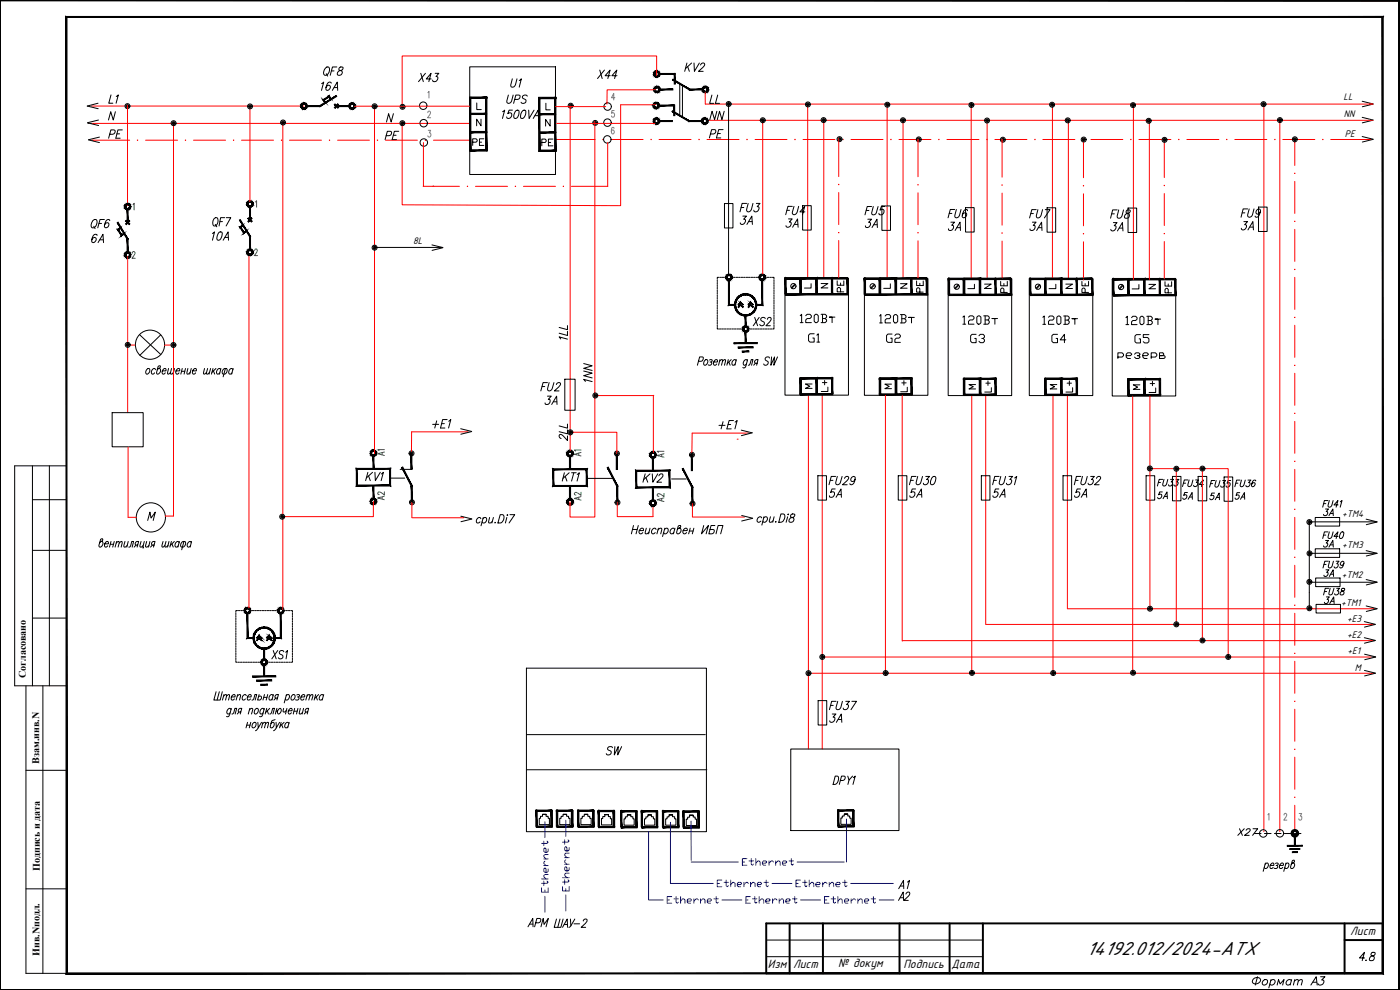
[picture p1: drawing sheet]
<svg xmlns="http://www.w3.org/2000/svg" width="420mm" height="297mm" viewBox="0 0 420 297" stroke-linecap="round" stroke-linejoin="round" font-family="sans-serif">
<defs><g id="words">
<text font-size="7.1" x="374.6" y="297.7">Формат А3</text>
<g font-size="6.2">
<text x="220.8" y="64.9">FU3</text>
<text x="26.1" y="69.8">QF6</text>
<text x="283.3" y="70.6">3А</text>
<text x="308" y="70.6">3А</text>
<text x="224.7" y="99.1">XS2</text>
<text x="336.5" y="98.8">120Вт</text>
<text x="128.8" y="129.8">+E1</text>
<text x="180.6" y="227.9">SW</text>
<text x="326.1" y="286.5">14192.012/2024-АТХ</text>
<text x="406.8" y="289.6">4.8</text>
</g>
<g font-size="5.7">
<text x="204.3" y="22.6">KV2</text>
<text x="152" y="27.5">U1</text>
<text x="31.4" y="32.1">L1</text>
<text x="151" y="32.1">UPS</text>
<text x="149.6" y="36.7">1500VA</text>
<text x="211.7" y="37">NN</text>
<text x="31.4" y="42.7">PE</text>
<text x="114.3" y="43">PE</text>
<text x="211.7" y="42.7">PE</text>
<text x="234.6" y="65.6">FU4</text>
<text x="258.2" y="65.6">FU5</text>
<text x="62.4" y="69.1">QF7</text>
<text x="220.8" y="68.4">3А</text>
<text x="234.6" y="69.5">3А</text>
<text x="258.6" y="69.5">3А</text>
<text x="283.3" y="66.7">FU6</text>
<text x="307.6" y="66.7">FU7</text>
<text x="332" y="66.7">FU8</text>
<text x="332.3" y="70.6">3А</text>
<text x="371.1" y="66.3">FU9</text>
<text x="371.5" y="70.2">3А</text>
<text x="26.5" y="74.1">6А</text>
<text x="62.4" y="73.4">10А</text>
<text x="238.8" y="98.1">120Вт</text>
<text x="262.8" y="98.1">120Вт</text>
<text x="287.9" y="98.4">120Вт</text>
<text x="311.9" y="98.4">120Вт</text>
<text x="171.1" y="103" transform="rotate(-90 171.1 103)">1LL</text>
<text x="241.3" y="103.7">G1</text>
<text x="264.9" y="104.1">G2</text>
<text x="290" y="104.1">G3</text>
<text x="314.3" y="104.1">G4</text>
<text x="339.4" y="104.1">G5</text>
<text x="161.2" y="118.5">FU2</text>
<text x="178.5" y="115.7" transform="rotate(-90 178.5 115.7)">1NN</text>
<text x="214.5" y="129.8">+E1</text>
<text x="171.1" y="133.3" transform="rotate(-90 171.1 133.3)">2LL</text>
<text x="108.7" y="145.3">KV1</text>
<text x="167.6" y="145.7">KT1</text>
<text x="191.6" y="146">KV2</text>
<text x="247.6" y="146.8">FU29</text>
<text x="271.6" y="146.8">FU30</text>
<text x="296.7" y="146.8">FU31</text>
<text x="321" y="146.8">FU32</text>
<text x="247.6" y="150.3">5А</text>
<text x="272" y="150.3">5А</text>
<text x="296.7" y="150.3">5А</text>
<text x="321.4" y="150.3">5А</text>
<text x="43" y="157.3">М</text>
<text x="80.4" y="199">XS1</text>
<text x="247.6" y="214.1">FU37</text>
<text x="247.6" y="218">3А</text>
<text x="248.7" y="236.7">DPY1</text>
<text x="268.5" y="267.8">A1</text>
<text x="268.5" y="271.3">А2</text>
<text x="157.3" y="279.4">АРМ</text>
<text x="165.1" y="279.4">ШАУ-2</text>
</g>
<text font-size="5.7" fill="#f00" x="211.7" y="32.1">LL</text>
<g font-size="5.3">
<text x="161.2" y="45.2">PE</text>
<text x="278" y="88.9" transform="rotate(-90 278 88.9)">PE</text>
<text x="327.7" y="88.9" transform="rotate(-90 327.7 88.9)">PE</text>
<text x="249.4" y="118.5" transform="rotate(-90 249.4 118.5)">L+</text>
<text x="298.4" y="118.9" transform="rotate(-90 298.4 118.9)">L+</text>
<text x="322.8" y="118.9" transform="rotate(-90 322.8 118.9)">L+</text>
<text x="347.8" y="118.9" transform="rotate(-90 347.8 118.9)">L+</text>
<text x="346.1" y="147.1">FU33</text>
<text x="361.9" y="147.5">FU35</text>
<text x="346.1" y="151">5А</text>
<text x="353.8" y="151">5А</text>
<text x="369.4" y="151">5А</text>
<text x="395.8" y="155.9">3А</text>
<text x="395.8" y="165.5">3А</text>
<text x="396.2" y="174.3">3А</text>
<text x="396.2" y="182.4">3А</text>
<text x="370.4" y="251.9">X27</text>
</g>
<g font-size="5.3" fill="#00b82e">
<text x="116.4" y="151" transform="rotate(-90 116.4 151)">A2</text>
<text x="175.3" y="151.3" transform="rotate(-90 175.3 151.3)">A2</text>
</g>
<g font-size="4.9">
<text x="140.8" y="44.8">PE</text>
<text x="254" y="88.9" transform="rotate(-90 254 88.9)">PE</text>
<text x="303" y="88.9" transform="rotate(-90 303 88.9)">PE</text>
<text x="352.4" y="89.3" transform="rotate(-90 352.4 89.3)">PE</text>
<text x="273" y="118.9" transform="rotate(-90 273 118.9)">L+</text>
<text x="353.5" y="147.1">FU34</text>
<text x="369.4" y="147.1">FU36</text>
<text x="361.9" y="151">5А</text>
</g>
<g font-size="4.9" fill="#00b82e">
<text x="112.2" y="137.9">A1</text>
<text x="171.1" y="137.9">A1</text>
<text x="196.1" y="138.3">A1</text>
<text x="200" y="151.7" transform="rotate(-90 200 151.7)">A2</text>
</g>
<g font-size="4.4">
<text x="263.9" y="87.8">L</text>
<text x="269.2" y="87.8">N</text>
<text x="289.3" y="87.8">L</text>
<text x="294.2" y="87.8">N</text>
<text x="313.6" y="87.8">L</text>
<text x="318.6" y="87.8">N</text>
<text x="338.7" y="87.8">L</text>
<text x="343.6" y="87.8">N</text>
<text x="334.4" y="108.7">резерв</text>
<text x="240.6" y="117.8">M</text>
<text x="264.2" y="117.8">M</text>
<text x="339" y="118.2">M</text>
</g>
<g font-size="4">
<text x="240.2" y="87.5">L</text>
<text x="245.2" y="87.5">N</text>
<text x="289.6" y="117.8">M</text>
<text x="314" y="117.8">M</text>
<text x="405.2" y="280.7">Лист</text>
<text x="230.4" y="290.6">Изм</text>
<text x="238" y="290.6">Лист</text>
<text x="251.5" y="290.2">№ докум</text>
<text x="271.1" y="290.6">Подпись</text>
<text x="285.5" y="290.4">Дата</text>
</g>
<g font-size="3.2">
<text x="403.2" y="30">LL</text>
<text x="403.3" y="35">NN</text>
<text x="403.6" y="41">PE</text>
<text x="124" y="73.1">8L</text>
<text x="402.8" y="155.1">+TM4</text>
<text x="402.8" y="164.5">+TM3</text>
<text x="402.7" y="173.4">+TM2</text>
<text x="402.5" y="181.7">+TM1</text>
<text x="404.3" y="191.4">+E2</text>
<text x="404.3" y="186.5">+E3</text>
<text x="404.4" y="196.2">+E1</text>
<text x="406.6" y="201.2">М</text>
</g>
<g font-size="3">
<text x="7.7" y="203.4" transform="rotate(-90 7.7 203.4)">Согласовано</text>
<text x="11.8" y="229.2" transform="rotate(-90 11.8 229.2)">Взам.инв.N</text>
<text x="12" y="261.4" transform="rotate(-90 12 261.4)">Подпись и дата</text>
<text x="11.8" y="286.8" transform="rotate(-90 11.8 286.8)">Инв.Nподл.</text>
</g>
</g></defs>
<!-- layer: 0 -->
<g fill="#000" stroke="#000" stroke-width=".3">
<path d="M0 .2h419.8zM0 .2h419.9z"/>
<path d="M419.8 .2v296.7zM419.9 .2v296.8z"/>
<path d="M91.2 30.9l.4 .1-.2 .3zM91.2 30.9v.3l.2 .1zM90.8 31l.4-.1v.3zM90.8 31l.2 .3 .2-.1zM90.6 31.2l.2-.2 .2 .3zM90.6 31.2l.2 .2 .2-.1zM90.6 31.2l.2 .2-.4 .1zM90.4 31.5l.3 .1 .1-.2zM90.4 31.5l.3 .1-.4 .2zM90.3 31.8l.4-.2zM90.3 31.8h.3l-.2 .4zM90.6 31.8l-.2 .4 .3-.1zM90.4 32.2l.3-.1-.1 .4zM90.7 32.1l-.1 .4 .2-.3zM90.8 32.2v.5l-.2-.2zM90.8 32.2v.5l.2-.3zM91 32.4l.2 .3h-.4zM91 32.4l.2 .3v-.3zM91.2 32.4l.4 .3h-.4zM91.2 32.4l.4 .3-.2-.3zM91.4 32.4l.5 .1-.3 .2zM91.4 32.4l.5 .1-.2-.3zM91.7 32.2h.3l-.1 .3zM91.8 32.1l-.1 .1h.3zM91.8 32.1l.3-.3-.1 .4zM91.8 31.8v.3l.3-.3zM92 31.5l.1 .3h-.3zM91.8 31.6v.2l.2-.3zM91.9 31.2l.1 .3-.2 .1zM91.9 31.2l-.2 .2 .1 .2zM91.6 31l.3 .2-.2 .2zM91.6 31l-.2 .3 .3 .1z"/>
<path d="M91.9 31.7v.3l4-.3zM91.9 32l4-.3 .1 .3zM95.9 31.7l.1 .3 4.9-3.3zM96 32l4.9-3.3 .1 .2z"/>
<path d="M98.8 29.2l.4 .7 .2-.2zM98.8 28.7l.6 1-.6-.5zM97.3 30l1.5-.8v-.5zM96.9 29.9l1.9-1.2-1.5 1.3zM96.9 29.9l.8 .9-.4-.8zM96.9 29.9l.8 .9-.2 .1z"/>
<path d="M100.3 32.2l.2 .3 .9-1.3zM101.4 31.2l.2 .2-1.1 1.1z"/>
<path d="M100.5 31.2l-.2 .2 1.3 .8zM100.3 31.4l1.3 .8-.2 .3z"/>
<path d="M101 31.7v.3l3.9-.3zM101 32l3.9-.3v.3z"/>
<path d="M105.7 30.9l.3 .1v.3zM105.7 30.9v.3l.3 .1zM105.4 31l.3-.1v.3zM105.4 31l.3 .2zM105.1 31.2l.3-.2 .1 .3zM105.1 31.2l.2 .2 .2-.1zM105.1 31.2l.2 .2-.4 .1zM104.9 31.5l.3 .1 .1-.2zM104.9 31.5l.3 .1-.4 .2zM104.8 31.8h.3l.1-.2zM104.8 31.8h.3l-.2 .4zM105.1 31.8l-.2 .4 .3-.1zM104.9 32.2l.3-.1-.1 .4zM105.2 32.1l-.1 .4 .2-.3zM105.3 32.2l.1 .5-.3-.2zM105.3 32.2l.1 .5 .1-.3zM105.5 32.4l.2 .3h-.3zM105.5 32.4l.2 .3v-.3zM105.7 32.4l.3 .3h-.3zM105.7 32.4l.3 .3v-.3zM106 32.4l.3 .1-.3 .2zM106 32.4l.3 .1-.2-.3zM106.1 32.2h.5l-.3 .3zM106.3 32.1l-.2 .1h.5zM106.3 32.1l.3-.3v.4zM106.3 31.8v.3l.3-.3zM106.6 31.5v.3h-.3zM106.3 31.6v.2l.3-.3zM106.3 31.2l.3 .3-.3 .1zM106.3 31.2l-.2 .2 .2 .2zM106 31l.3 .2-.2 .2zM106 31l.1 .4z"/>
<path d="M196.7 32.2l.2 .4-.3-.1zM196.7 32.2l.2 .4v-.3zM196.9 32.3l.4 .2-.4 .1zM196.9 32.3l.4 .2-.2-.3zM197.1 32.2l.5 .1-.3 .2zM197.1 32.2l.5 .1-.2-.2zM197.4 32.1l.3-.1-.1 .3zM197.5 31.9l-.1 .2 .3-.1zM197.5 31.9l.3-.2-.1 .3zM197.5 31.7v.2l.3-.2zM197.7 31.3l.1 .4h-.3zM197.5 31.4v.3l.2-.4zM197.6 31l.1 .3-.2 .1zM197.6 31l-.2 .2 .1 .2zM197.3 30.8l.3 .2-.2 .2zM197.3 30.8l-.2 .3 .3 .1zM196.9 30.8h.4l-.2 .3zM196.9 30.8v.3h.2zM196.6 30.8h.3v.3zM196.6 30.8l.1 .3h.2zM196.3 31l.3-.2 .1 .3zM196.3 31l.2 .2 .2-.1zM196.3 31l.2 .2-.4 .1zM196.1 31.3l.3 .1 .1-.2zM196.1 31.3l.3 .1-.4 .3zM196 31.7l.4-.3zM196 31.7h.3l-.2 .3zM196.3 31.7l-.2 .3 .3-.1zM196.1 32l.3-.1-.1 .4zM196.4 31.9l-.1 .4 .2-.2zM196.3 32.3l.2-.2 .1 .4zM196.5 32.1l.1 .4z"/>
<path d="M196.8 36.9l.2 .3h-.3zM196.8 36.9l.2 .3v-.3zM197 36.9l.4 .3h-.4zM197 36.9l.4 .3zM197.2 36.9h.5l-.3 .3zM197.2 36.9h.5l-.3-.2zM197.4 36.7h.4l-.1 .2zM197.6 36.6l-.2 .1h.4zM197.6 36.6l.3-.3-.1 .4zM197.6 36.3v.3l.3-.3zM197.8 36l.1 .3h-.3zM197.6 36.1v.2l.2-.3zM197.7 35.7l.1 .3-.2 .1zM197.7 35.7l-.3 .2 .2 .2zM197.4 35.5l.3 .2-.3 .2zM197.4 35.5l-.2 .3 .2 .1zM197 35.4l.4 .1-.2 .3zM197 35.4v.3l.2 .1zM196.7 35.5l.3-.1v.3zM196.7 35.5l.1 .3 .2-.1zM196.4 35.7l.3-.2 .1 .3zM196.4 35.7l.2 .2 .2-.1zM196.4 35.7l.2 .2-.4 .1zM196.2 36l.3 .1 .1-.2zM196.2 36l.3 .1-.4 .2zM196.1 36.3h.3l.1-.2zM196.1 36.3h.3l-.2 .4zM196.4 36.3l-.2 .4 .3-.1zM196.2 36.7l.3-.1-.1 .3zM196.5 36.6l-.1 .3 .2-.2zM196.6 36.7l.1 .5-.3-.3zM196.6 36.7l.1 .5z"/>
<path d="M196.8 22.8l.3 .3-.4-.1zM196.8 22.8l.3 .3v-.3zM197.1 22.8l.3 .2-.3 .1zM197.1 22.8l.3 .2-.1-.2zM197.3 22.8h.4l-.3 .2zM197.3 22.8h.4l-.2-.2zM197.5 22.6l.4-.1-.2 .3zM197.6 22.4l-.1 .2 .4-.1zM197.6 22.4l.4-.2-.1 .3zM197.7 22.2l-.1 .2 .4-.2zM197.9 21.8l.1 .4h-.3zM197.6 22l.1 .2 .2-.4zM197.7 21.6l.2 .2-.3 .2zM197.5 21.8l.1 .2 .1-.4zM197.4 21.4l.3 .2-.2 .2zM197.4 21.4l.1 .4zM197.1 21.3l.3 .1-.1 .2zM197.1 21.3v.3h.2zM196.7 21.4l.4-.1v.3zM196.7 21.4l.4 .2zM196.4 21.6l.3-.2 .1 .2zM196.4 21.6l.2 .2 .2-.2zM196.4 21.6l.2 .2h-.3zM196.3 21.8l.2 .2 .1-.2zM196.3 21.8l.2 .2-.3 .2zM196.2 22.2h.3v-.2zM196.2 22.2h.3l-.2 .3zM196.5 22.2l-.2 .3zM196.3 22.5l.2-.1-.1 .4zM196.5 22.4l-.1 .4 .2-.2zM196.6 22.6l.1 .4-.3-.2zM196.6 22.6l.1 .4 .1-.2z"/>
<path d="M196.9 27.4l.3 .4-.4-.1zM196.9 27.4l.3 .4v-.3zM197.2 27.5l.3 .2-.3 .1zM197.2 27.5l.3 .2zM197.4 27.4l.4 .1-.3 .2zM197.4 27.4l.4 .1-.2-.2zM197.6 27.3l.4-.1-.2 .3zM197.7 27.1l-.1 .2 .4-.1zM197.7 27.1l.4-.2-.1 .3zM197.8 26.9l-.1 .2 .4-.2zM198 26.5l.1 .4h-.3zM197.7 26.6l.1 .3 .2-.4zM197.8 26.2l.2 .3-.3 .1zM197.8 26.2l-.2 .2 .1 .2zM197.5 26l.3 .2-.2 .2zM197.5 26l-.1 .3 .2 .1zM197.2 25.9l.3 .1-.1 .3zM197.2 25.9l.2 .4zM196.8 26l.4-.1v.3zM196.8 26l.1 .3 .3-.1zM196.6 26.2l.2-.2 .1 .3zM196.6 26.2l.2 .2 .1-.1zM196.6 26.2l.2 .2-.5 .1zM196.3 26.5l.3 .1 .2-.2zM196.3 26.5l.3 .1-.3 .3zM196.3 26.9h.3v-.3zM196.3 26.9h.3l-.3 .3zM196.6 26.9l-.3 .3zM196.3 27.2l.3-.1v.4zM196.6 27.1v.4l.2-.2zM196.6 27.5l.2-.2v.4zM196.8 27.3v.4l.1-.3z"/>
<path d="M197.8 36.5h4v-.3zM197.8 36.2h4l-4 .3z"/>
<path d="M197.9 27h4v-.3zM197.9 26.7h4l-4 .3z"/>
<path d="M202.2 31.5v3.2h.3zM202.2 31.5h.3v3.2z"/>
<path d="M202.4 22v3.2h.2zM202.4 22h.2v3.2z"/>
<path d="M197.7 31.8h4.7v-.3zM197.7 31.5h4.7l-4.7 .3z"/>
<path d="M197.8 22.3h4.8v-.3zM197.8 22h4.8l-4.8 .3z"/>
<path d="M206.7 36.5h4.1v-.3zM206.8 36.2h4l-4.1 .3zM201.7 33.5l5 3 .1-.3zM201.8 33.2l5 3-5.1-2.7z"/>
<path d="M206.9 27h4v-.3zM207 26.7h3.9l-4 .3zM201.8 24l5.1 3 .1-.3zM202 23.7l5 3-5.2-2.7z"/>
<path d="M36.2 68.2l-.6 .7 .8-.4zM35.2 68.8l1-.6-.6 .7zM35.2 68.8l1.3 1.6-.9-1.5zM35.2 68.8l1.3 1.6-.1 .4zM36.5 70.4l-.1 .4 .9-.8zM36.4 70.8l.9-.8 .1 .2z"/>
<path d="M37.5 61.6l.3 .2-.4 .2zM37.4 62h.3l.1-.2zM37.4 62h.3l-.2 .3zM37.7 62l-.2 .3 .3-.1zM37.5 62.3l.3-.1-.1 .4zM37.8 62.2l-.1 .4 .2-.2zM37.9 62.4l.1 .4-.3-.2zM37.9 62.4l.1 .4zM38.1 62.6l.2 .3-.3-.1zM38.1 62.6l.2 .3v-.3zM38.3 62.6l.4 .2-.4 .1zM38.3 62.6l.4 .2zM38.5 62.6h.4l-.2 .2zM38.5 62.6h.4l-.2-.2zM38.7 62.4l.4-.1-.2 .3zM38.9 62.2l-.2 .2 .4-.1zM38.9 62.2l.3-.2-.1 .3zM38.9 62v.2l.3-.2zM39.1 61.6l.1 .4h-.3zM38.9 61.8v.2l.2-.4zM38.9 61.4l.2 .2-.2 .2zM38.9 61.4l-.2 .2 .2 .2zM38.7 61.2l.2 .2-.2 .2zM38.7 61.2l-.2 .2 .2 .2zM38.3 61.1l.4 .1-.2 .2zM38.3 61.1v.3h.2zM38 61.2l.3-.1v.3zM38 61.2l.1 .2h.2zM37.7 61.4l.3-.2 .1 .2zM37.7 61.4l.2 .2 .2-.2zM37.7 61.4l.2 .2h-.4zM37.5 61.6l.3 .2 .1-.2z"/>
<path d="M37.5 76.1l.3 .2-.4 .2zM37.4 76.5h.3l.1-.2zM37.4 76.5h.3l-.2 .3zM37.7 76.5l-.2 .3 .3-.1zM37.5 76.8l.3-.1-.1 .4zM37.8 76.7l-.1 .4 .2-.2zM37.7 77.1l.2-.2 .1 .4zM37.9 76.9l.1 .4zM38.1 77l.2 .4-.3-.1zM38.1 77l.2 .4v-.3zM38.3 77.1l.4 .2-.4 .1zM38.3 77.1l.4 .2-.2-.3zM38.5 77l.4 .1-.2 .2zM38.5 77l.4 .1-.2-.2zM38.7 76.9l.4-.1-.2 .3zM38.9 76.7l-.2 .2 .4-.1zM38.9 76.7l.3-.2-.1 .3zM38.9 76.5v.2l.3-.2zM39.1 76.1l.1 .4h-.3zM38.9 76.3v.2l.2-.4zM38.9 75.8l.2 .3-.2 .2zM38.9 75.8l-.2 .3 .2 .2zM38.7 75.6l.2 .2-.2 .3zM38.7 75.6l-.2 .3 .2 .2zM38.3 75.6h.4l-.2 .3zM38.3 75.6v.3h.2zM38 75.6h.3v.3zM38 75.6l.1 .3h.2zM37.7 75.8l.3-.2 .1 .3zM37.7 75.8l.2 .3 .2-.2zM37.7 75.8l.2 .3h-.4zM37.5 76.1l.3 .2 .1-.2z"/>
<path d="M37.7 67.2l.2 .2 .8-1.3zM38.7 66.1l.2 .2-1 1.1z"/>
<path d="M38.1 62.7v4h.3zM38.1 62.7h.3v4z"/>
<path d="M38.1 71.8v3.9h.3zM38.1 71.8l.3-.1v4zM35.2 66.8l2.9 5 .3-.1zM35.2 66.8l.2-.1 3 5z"/>
<path d="M37.7 66.3l1 1.1 .2-.2zM37.7 66.3l.2-.2 1 1.1z"/>
<path d="M72.9 67.5l-.6 .7 .8-.5zM71.9 68.1l1-.6-.6 .7zM71.9 68.1l1.3 1.5-.9-1.4zM71.9 68.1l1.3 1.5-.1 .4zM73.2 69.6l-.1 .4 .9-.8zM73.1 70l.9-.8 .1 .3z"/>
<path d="M74.2 60.9l.3 .1-.4 .2zM74.1 61.2h.3l.1-.2zM74.1 61.2h.3l-.2 .3zM74.4 61.2l-.2 .3h.3zM74.2 61.5h.3l-.1 .3zM74.5 61.5l-.1 .3 .2-.2zM74.6 61.6l.1 .4-.3-.2zM74.6 61.6l.1 .4 .1-.2zM74.8 61.8l.2 .3-.3-.1zM74.8 61.8l.2 .3zM75 61.8l.4 .2-.4 .1zM75 61.8l.4 .2-.1-.2zM75.3 61.8h.3l-.2 .2zM75.3 61.8h.3l-.2-.2zM75.4 61.6l.5-.1-.3 .3zM75.6 61.5l-.2 .1 .5-.1zM75.6 61.5l.3-.3v.3zM75.6 61.2v.3l.3-.3zM75.9 60.9v.3h-.3zM75.6 61v.2l.3-.3zM75.6 60.6l.3 .3-.3 .1zM75.4 60.8l.2 .2v-.4zM75.4 60.4l.2 .2-.2 .2zM75.4 60.4v.4zM75 60.3l.4 .1-.1 .2zM75 60.3v.3h.3zM74.7 60.4l.3-.1v.3zM74.7 60.4l.3 .2zM74.4 60.6l.3-.2 .1 .2zM74.4 60.6l.2 .2 .2-.2zM74.4 60.6l.2 .2-.4 .1zM74.2 60.9l.3 .1 .1-.2z"/>
<path d="M74.2 75.4l.3 .1-.4 .2zM74.1 75.7h.3l.1-.2zM74.1 75.7h.3l-.2 .4zM74.4 75.7l-.2 .4 .3-.2zM74.2 76.1l.3-.2-.1 .5zM74.5 75.9l-.1 .5 .2-.3zM74.4 76.4l.2-.3 .1 .4zM74.6 76.1l.1 .4 .1-.2zM74.8 76.3l.2 .3-.3-.1zM74.8 76.3l.2 .3v-.3zM75 76.3l.4 .2-.4 .1zM75 76.3l.4 .2-.1-.2zM75.3 76.3l.3 .1-.2 .1zM75.3 76.3l.3 .1-.2-.3zM75.4 76.1h.5l-.3 .3zM75.6 75.9l-.2 .2h.5zM75.6 75.9l.3-.2v.4zM75.6 75.7v.2l.3-.2zM75.9 75.4v.3h-.3zM75.6 75.5v.2l.3-.3zM75.6 75.1l.3 .3-.3 .1zM75.6 75.1l-.2 .2 .2 .2zM75.4 74.9l.2 .2-.2 .2zM75.4 74.9v.4zM75 74.8l.4 .1-.1 .3zM75 74.8v.3l.3 .1zM74.7 74.9l.3-.1v.3zM74.7 74.9l.1 .3 .2-.1zM74.4 75.1l.3-.2 .1 .3zM74.4 75.1l.2 .2 .2-.1zM74.4 75.1l.2 .2-.4 .1zM74.2 75.4l.4-.1z"/>
<path d="M74.4 66.4l.2 .2 .8-1.3zM75.4 65.3l.2 .3-1 1z"/>
<path d="M74.9 62v4h.3zM74.9 62h.3v4z"/>
<path d="M74.9 71v4h.3zM74.9 71l.3-.1v4.1zM71.9 66l3 5 .3-.1zM71.9 66l.2-.1 3.1 5z"/>
<path d="M74.4 65.6l1 1 .2-.2zM74.4 65.6l.2-.3 1 1.1z"/>
<path d="M218.5 83.8l.3 .3h-.4zM218.5 83.8l.3 .3v-.3zM218.8 83.8l.3 .3h-.3zM218.8 83.8l.3 .3-.1-.3zM219 83.8h.4l-.3 .3zM219 83.8h.4l-.2-.2zM219.2 83.6h.4l-.2 .2zM219.3 83.5l-.1 .1h.4zM219.3 83.5l.4-.3-.1 .4zM219.4 83.2l-.1 .3 .4-.3zM219.6 82.9l.1 .3h-.3zM219.3 83l.1 .2 .2-.3zM219.4 82.6l.2 .3-.3 .1zM219.4 82.6l-.2 .2 .1 .2zM219.1 82.4l.3 .2-.2 .2zM219.1 82.4l-.1 .3 .2 .1zM218.8 82.3l.3 .1-.1 .3zM218.8 82.3v.3l.2 .1zM218.4 82.4l.4-.1v.3zM218.4 82.4l.1 .3 .3-.1zM218.1 82.6l.3-.2 .1 .3zM218.1 82.6l.3 .2 .1-.1zM218.1 82.6l.3 .2-.5 .1zM217.9 82.9l.3 .1 .2-.2zM217.9 82.9l.3 .1-.4 .2zM217.8 83.2h.4v-.2zM217.8 83.2h.4l-.3 .4zM218.2 83.2l-.3 .4 .3-.1zM217.9 83.6l.3-.1-.1 .3zM218.2 83.5l-.1 .3 .3-.2zM218.1 83.8l.3-.2v.5zM218.4 83.6v.5z"/>
<path d="M218.6 91.6h2v-.3zM218.6 91.6l.3-.3h1.7zM218.6 84v7.6l.3-.3zM218.6 84h.3v7.3z"/>
<path d="M221.5 92.1l.1 .2 .6-1zM222.2 91.3l-.6 1zM222.2 91.3v.3l.9 .5zM222.2 91.6l.9 .5-.2 .2z"/>
<path d="M221.5 91.4l.1 .2 .6-1zM222.2 90.6l-.6 1zM222.2 90.6v.3l.9 .5zM222.2 90.9l.9 .5-.2 .2z"/>
<path d="M224.5 92.1l.1 .2 .7-1zM225.3 91.3l-.7 1zM225.3 91.3v.3l.8 .5zM225.3 91.6l.8 .5-.2 .2z"/>
<path d="M224.5 91.4l.1 .2 .7-1zM225.3 90.6l-.7 1zM225.3 90.6v.3l.8 .5zM225.3 90.9l.8 .5-.2 .2z"/>
<path d="M226.9 91.3v.3l1.7-.3zM226.9 91.6l1.7-.3 .3 .3zM228.6 84v7.3l.3 .3zM228.6 84h.3v7.6z"/>
<path d="M227.1 91.5l-.1 .7-.3-.1zM226.8 91.5l-.1 .6 .4-.6zM227 90.7l.1 .8h-.3zM226.7 90.8l.1 .7 .2-.8zM226.7 90l.3 .7-.3 .1zM226.5 90.2l.2 .6v-.8zM226.4 89.4l.3 .6-.2 .2zM226.1 89.6l.4 .6-.1-.8zM225.8 88.9l.6 .5-.3 .2zM225.8 88.9l-.2 .2 .5 .5zM225.2 88.5l.6 .4-.2 .2zM225.2 88.5l-.1 .3 .5 .3zM224.5 88.3l.7 .2-.1 .3zM224.5 88.3v.2l.6 .3zM223.8 88.2l.7 .1v.2zM223.8 88.2v.3h.7zM223 88.3l.8-.1v.3zM223 88.3l.1 .2h.7zM222.3 88.5l.7-.2 .1 .2zM222.3 88.5l.2 .3 .6-.3zM221.7 88.9l.6-.4 .2 .3zM221.7 88.9l.2 .2 .6-.3zM221.7 88.9l.2 .2-.7 .3zM221.2 89.4l.2 .2 .5-.5zM221.2 89.4l.2 .2-.6 .4zM220.8 90l.3 .2 .3-.6zM220.8 90l.3 .2-.5 .5zM221.1 90.2l-.5 .5 .3 .1zM220.6 90.7l.3 .1-.4 .7zM220.9 90.8l-.4 .7h.3zM220.5 91.5h.3l-.2 .7zM220.8 91.5l-.2 .7 .3-.1zM220.6 92.2l.3-.1-.1 .8zM220.9 92.1l-.1 .8 .3-.1zM220.8 92.9l.3-.1 .1 .7zM221.1 92.8l.1 .7 .2-.2zM221.2 93.5l.2-.2 .3 .8zM221.4 93.3l.3 .8 .2-.3zM221.7 94.1l.2-.3 .4 .6zM221.9 93.8l.4 .6 .2-.2zM222.5 94.2l.5 .5-.7-.3zM222.5 94.2l.5 .5 .1-.3zM223.1 94.4l.7 .4-.8-.1zM223.1 94.4l.7 .4v-.3zM223.8 94.5l.7 .2-.7 .1zM223.8 94.5l.7 .2v-.3zM224.5 94.4h.7l-.7 .3zM224.5 94.4h.7l-.1-.2zM225.1 94.2l.7-.1-.6 .3zM225.1 94.2l.7-.1-.2-.3zM225.6 93.8l.8-.3-.6 .6zM226.1 93.3l-.5 .5 .8-.3zM226.1 93.3l.6-.4-.3 .6zM226.5 92.8l-.4 .5 .6-.4zM227 92.2l-.3 .7-.2-.1zM226.7 92.1l-.2 .7 .5-.6z"/>
<path d="M228.5 83.8l.3 .3h-.4zM228.5 83.8l.3 .3v-.3zM228.8 83.8l.3 .3h-.3zM228.8 83.8l.3 .3-.1-.3zM229 83.8h.4l-.3 .3zM229 83.8h.4l-.2-.2zM229.2 83.6h.4l-.2 .2zM229.3 83.5l-.1 .1h.4zM229.3 83.5l.4-.3-.1 .4zM229.4 83.2l-.1 .3 .4-.3zM229.6 82.9l.1 .3h-.3zM229.3 83l.1 .2 .2-.3zM229.4 82.6l.2 .3-.3 .1zM229.4 82.6l-.2 .2 .1 .2zM229.1 82.4l.3 .2-.2 .2zM229.1 82.4l-.1 .3 .2 .1zM228.8 82.3l.3 .1-.1 .3zM228.8 82.3v.3l.2 .1zM228.4 82.4l.4-.1v.3zM228.4 82.4l.1 .3 .3-.1zM228.1 82.6l.3-.2 .1 .3zM228.1 82.6l.2 .2 .2-.1zM228.1 82.6l.2 .2-.4 .1zM227.9 82.9l.3 .1 .1-.2zM227.9 82.9l.3 .1-.3 .2zM227.9 83.2h.3v-.2zM227.9 83.2h.3l-.3 .4zM228.2 83.2l-.3 .4 .3-.1zM227.9 83.6l.3-.1-.1 .3zM228.2 83.5l-.1 .3 .2-.2zM228.1 83.8l.2-.2 .1 .5zM228.3 83.6l.1 .5z"/>
<path d="M220.3 102.8v.3l6.9-.3zM220.3 103.1l6.9-.3v.3z"/>
<path d="M221.5 104.1v.3l4.5-.3zM221.5 104.4l4.5-.3v.3z"/>
<path d="M222.8 105.3v.3l1.9-.3zM222.8 105.6l1.9-.3v.3z"/>
<path d="M223.6 99.5v3.5h.3zM223.6 99.5h.3v3.5z"/>
<path d="M123.3 136.2v4.6h.3zM123.3 136.2h.3v4.6z"/>
<path d="M123.4 145.9v4.8h.3zM123.4 145.9l.3-.1v4.9zM120.6 140.3l2.8 5.6 .3-.1zM120.6 140.3l.3-.2 2.8 5.7z"/>
<path d="M185 136.3v4.6h.3zM185 136.3h.3v4.6z"/>
<path d="M185.1 145.9v4.8h.3zM185.1 145.9h.3v4.8zM182.2 140.3l2.9 5.6h.3zM182.2 140.3l.3-.1 2.9 5.7z"/>
<path d="M207.5 136.6v4.6h.3zM207.5 136.6h.3v4.6z"/>
<path d="M207.6 146.3v4.7h.3zM207.6 146.3l.3-.1v4.8zM204.8 140.7l2.8 5.6 .3-.1zM204.8 140.7l.3-.2 2.8 5.7z"/>
<path d="M74 183.8l.3 .3-.4-.1zM74 183.8l.3 .3v-.3zM74.3 183.8l.3 .2-.3 .1zM74.3 183.8l.3 .2-.1-.2zM74.5 183.8h.4l-.3 .2zM74.5 183.8h.4l-.2-.2zM74.7 183.6l.4-.1-.2 .3zM74.8 183.4l-.1 .2 .4-.1zM74.8 183.4l.4-.2-.1 .3zM74.9 183.2l-.1 .2 .4-.2zM75.1 182.9l.1 .3h-.3zM74.8 183l.1 .2 .2-.3zM74.9 182.6l.2 .3-.3 .1zM74.9 182.6l-.2 .2 .1 .2zM74.6 182.4l.3 .2-.2 .2zM74.6 182.4l-.1 .3 .2 .1zM74.3 182.3l.3 .1-.1 .3zM74.3 182.3v.3l.2 .1zM73.9 182.4l.4-.1v.3zM73.9 182.4l.1 .3 .3-.1zM73.6 182.6l.3-.2 .1 .3zM73.6 182.6l.2 .2 .2-.1zM73.6 182.6l.2 .2-.4 .1zM73.4 182.9l.4-.1zM73.4 182.9l.3 .1-.3 .2zM73.4 183.2h.3v-.2zM73.4 183.2h.3l-.3 .3zM73.7 183.2l-.3 .3zM73.4 183.5l.3-.1-.1 .4zM73.7 183.4l-.1 .4 .2-.2zM73.6 183.8l.2-.2 .1 .4zM73.8 183.6l.1 .4 .1-.2z"/>
<path d="M74.1 191.6h2v-.3zM74.1 191.6l.3-.3h1.7zM74.1 184v7.6l.3-.3zM74.1 184h.3v7.3z"/>
<path d="M77 192.1l.1 .1 .7-.9zM77.8 191.3v.3l-.7 .6zM77.8 191.3v.3l.8 .5zM77.8 191.6l.8 .5-.2 .1z"/>
<path d="M77 191.4l.1 .1 .7-.9zM77.8 190.6v.3l-.7 .6zM77.8 190.6v.3l.8 .5zM77.8 190.9l.8 .5-.2 .1z"/>
<path d="M78.4 198.4l.3 .1-.3 .2zM78.4 198.7l.3-.2zM78.4 198.7h.3l-.3 .3zM78.7 198.7l-.3 .3 .3-.1zM78.4 199l.3-.1v.4zM78.7 198.9v.4l.2-.2zM78.7 199.3l.2-.2v.4zM78.9 199.1v.4l.1-.3zM79 199.2l.3 .4-.4-.1zM79 199.2l.3 .4v-.3zM79.3 199.3l.3 .2-.3 .1zM79.3 199.3l.3 .2-.1-.3zM79.5 199.2l.4 .1-.3 .2zM79.5 199.2l.4 .1-.2-.2zM79.7 199.1l.4-.1-.2 .3zM79.8 198.9l-.1 .2 .4-.1zM79.8 198.9l.4-.2-.1 .3zM79.9 198.7l-.1 .2 .4-.2zM80.1 198.4l.1 .3h-.3zM79.8 198.5l.1 .2 .2-.3zM79.9 198.1l.2 .3-.3 .1zM79.9 198.1l-.2 .2 .1 .2zM79.6 197.9l.3 .2-.2 .2zM79.6 197.9l-.1 .2 .2 .2zM79.3 197.8l.3 .1-.1 .2zM79.3 197.8v.3h.2zM78.9 197.9l.4-.1v.3zM78.9 197.9l.1 .2h.3zM78.7 198.1l.2-.2 .1 .2zM78.7 198.1l.2 .2 .1-.2zM78.7 198.1l.2 .2-.5 .1zM78.4 198.4l.3 .1 .2-.2z"/>
<path d="M80 192.1l.1 .1 .7-.9zM80.8 191.3v.3l-.7 .6zM80.8 191.3v.3l.8 .5zM80.8 191.6l.8 .5-.2 .1z"/>
<path d="M80 191.4l.1 .1 .7-.9zM80.8 190.6v.3l-.7 .6zM80.8 190.6v.3l.8 .5zM80.8 190.9l.8 .5-.2 .1z"/>
<path d="M82.4 191.3v.3l1.7-.3zM82.4 191.6l1.7-.3 .3 .3zM84.1 184v7.3l.3 .3zM84.1 184h.3v7.6z"/>
<path d="M82.6 191.5l-.1 .7-.3-.1zM82.3 191.5l-.1 .6 .4-.6zM82.5 190.7l.1 .8h-.3zM82.2 190.8l.1 .7 .2-.8zM82.3 190l.2 .7-.3 .1zM82 190.1l.2 .7 .1-.8zM81.9 189.4l.4 .6-.3 .1zM81.6 189.6l.4 .5-.1-.7zM81.3 188.9l.6 .5-.3 .2zM81.3 188.9l-.1 .2 .4 .5zM80.7 188.5l.6 .4-.1 .2zM80.7 188.5l-.1 .3 .6 .3zM80 188.2l.7 .3-.1 .3zM80 188.2l-.1 .3 .7 .3zM79.3 188.2h.7l-.1 .3zM79.3 188.2v.3h.6zM78.5 188.2h.8v.3zM78.5 188.2l.1 .3h.7zM77.9 188.5l.6-.3 .1 .3zM77.9 188.5l.1 .3 .6-.3zM77.2 188.9l.7-.4 .1 .3zM77.2 188.9l.2 .2 .6-.3zM77.2 188.9l.2 .2-.7 .3zM76.7 189.4l.2 .2 .5-.5zM76.7 189.4l.2 .2-.6 .4zM76.3 190l.3 .1 .3-.5zM76.3 190l.3 .1-.5 .6zM76.6 190.1l-.5 .6 .3 .1zM76.1 190.7l.3 .1-.4 .7zM76.4 190.8l-.4 .7h.3zM76 191.5h.3l-.2 .7zM76.3 191.5l-.2 .7 .3-.1zM76.1 192.2l.3-.1-.1 .8zM76.4 192.1l-.1 .8 .3-.2zM76.3 192.9l.3-.2 .1 .8zM76.6 192.7l.1 .8 .2-.2zM76.7 193.5l.2-.2 .3 .7zM76.9 193.3l.3 .7 .2-.2zM77.4 193.8l.5 .6-.7-.4zM77.4 193.8l.5 .6 .1-.2zM78 194.2l.5 .5-.6-.3zM78 194.2l.5 .5 .1-.3zM78.6 194.4l.7 .4-.8-.1zM78.6 194.4l.7 .4v-.3zM79.3 194.5l.7 .2-.7 .1zM79.3 194.5l.7 .2-.1-.3zM79.9 194.4h.8l-.7 .3zM79.9 194.4h.8l-.1-.2zM80.6 194.2l.7-.2-.6 .4zM80.6 194.2l.7-.2-.1-.2zM81.2 193.8l.7-.3-.6 .5zM81.2 193.8l.7-.3-.3-.2zM81.6 193.3l.7-.4-.4 .6zM82 192.7l-.4 .6 .7-.4zM82 192.7l.5-.5-.2 .7zM82.2 192.1l-.2 .6 .5-.5z"/>
<path d="M84 183.8l.3 .3-.4-.1zM84 183.8l.3 .3v-.3zM84.3 183.8l.3 .2-.3 .1zM84.3 183.8l.3 .2zM84.5 183.8h.4l-.3 .2zM84.5 183.8h.4l-.2-.2zM84.7 183.6l.4-.1-.2 .3zM84.8 183.4l-.1 .2 .4-.1zM84.8 183.4l.4-.2-.1 .3zM84.9 183.2l-.1 .2 .4-.2zM85.1 182.9l.1 .3h-.3zM84.8 183l.1 .2 .2-.3zM84.9 182.6l.2 .3-.3 .1zM84.9 182.6l-.2 .2 .1 .2zM84.6 182.4l.3 .2-.2 .2zM84.6 182.4l-.1 .3 .2 .1zM84.3 182.3l.3 .1-.1 .3zM84.3 182.3v.3l.2 .1zM83.9 182.4l.4-.1v.3zM83.9 182.4l.1 .3 .3-.1zM83.7 182.6l.2-.2 .1 .3zM83.7 182.6l.2 .2 .1-.1zM83.7 182.6l.2 .2-.5 .1zM83.4 182.9l.5-.1zM83.4 182.9l.3 .1-.3 .2zM83.4 183.2h.3v-.2zM83.4 183.2h.3l-.3 .3zM83.7 183.2l-.3 .3 .3-.1zM83.4 183.5l.3-.1v.4zM83.7 183.4v.4l.2-.2zM83.7 183.8l.2-.2v.4zM83.9 183.6v.4z"/>
<path d="M75.8 202.8v.3l7-.3zM75.8 203.1l7-.3v.3z"/>
<path d="M77 204v.3l4.5-.3zM77 204.3l4.5-.3v.3z"/>
<path d="M78.3 205.3v.3l2-.3zM78.3 205.6l2-.3v.3z"/>
<path d="M79.1 199.5v3.4h.3zM79.1 199.5h.3v3.4z"/>
<path d="M386.3 253.6v.3l4.6-.3zM386.3 253.9l4.6-.3v.3z"/>
<path d="M387.1 254.6v.2l3-.2zM387.1 254.8l3-.2v.2z"/>
<path d="M387.8 249.7l.2 .1-.3 .2zM387.7 250h.3v-.2zM387.7 250h.3l-.2 .3zM388 250l-.2 .3h.2zM387.8 250.3h.2l-.1 .3zM388 250.3l-.1 .3 .3-.2zM387.9 250.6l.3-.2v.5zM388.2 250.4v.5l.2-.3zM388.4 250.6l.2 .3h-.4zM388.4 250.6l.2 .3v-.3zM388.6 250.6l.4 .3h-.4zM388.6 250.6l.4 .3-.2-.3zM388.8 250.6h.5l-.3 .3zM388.8 250.6h.5l-.3-.2zM389 250.4l.4-.1-.1 .3zM389.2 250.3l-.2 .1 .4-.1zM389.2 250.3l.3-.3-.1 .3zM389.2 250v.3l.3-.3zM389.4 249.7l.1 .3h-.3zM389.2 249.8v.2l.2-.3zM389.3 249.4l.1 .3-.2 .1zM389 249.6l.2 .2 .1-.4zM389 249.2l.3 .2-.3 .2zM389 249.2l-.2 .3 .2 .1zM388.6 249.1l.4 .1-.2 .3zM388.6 249.1v.3l.2 .1zM388.2 249.2l.4-.1v.3zM388.2 249.2l.2 .3 .2-.1zM387.9 249.4l.3-.2 .2 .3zM387.9 249.4l.3 .2 .2-.1zM387.9 249.4l.3 .2-.4 .1zM387.8 249.7l.2 .1 .2-.2z"/>
<path d="M387.9 255.6v.2l1.4-.2zM387.9 255.8l1.4-.2v.2z"/>
<path d="M388.5 250.8v3h.2zM388.5 250.8h.2v3z"/>
<path d="M.1 .2l-.1 296.8zM0 .2v296.8z"/>
<path d="M19.8 4.9v287.3l.3-.3zM19.8 4.9l.3 .3v286.7zM19.8 4.9l.3 .3 395-.3zM20.1 5.2l395-.3-.3 .3zM415.1 4.9l-.3 .3 .3 287zM414.8 5.2l.3 287-.3-.3zM19.8 292.2h395.3l-.3-.3zM19.8 292.2l.3-.3h394.7z"/>
<path d="M.1 296.9l419.8 .1zM.1 296.9l419.8 .1z"/>
</g>
<g fill="none" stroke="#f00" stroke-width=".3">
<path d="M26.4 37h114.5M27.3 31.8h63.9M38.3 31.6v29.4M52.1 36.9v117.9h-2.4M75 31.9v28.6M84.9 36.8v146M106.5 31.9h34.5M166.8 32h15M167.1 37h29.5M186.3 31.4h10.4M211.7 31.2h200.4M212.4 36.1h199.7"/>
<path d="M228.9 36.1v46.1M242.4 31.2v52.3M247.2 36.1v47.4M266.2 31.3v52.3M271 36.1v47.5M291.5 31.2v52.5M296.2 36.3v47.4M315.8 31.2v52.5M320.6 36.1v47.6M340.1 31.3v52.5M344.9 36.2v47.6M379.3 31v218.5"/>
<path d="M384.1 35.9v213.6M27.6 42.1h11.3M43.7 42.1h9.6M58.1 42.1h9.6M72.5 42.1h9.6M86.9 42.1h9.6M101.3 42.1h9.6M115.7 42.1h9.6M127 55.9h10.9M127.1 42.8v13.1M130.1 42.1h11.3M142.7 55.9h9.6"/>
<path d="M157.1 55.9h9.6M166.7 41.9h11.9M182.4 42.8v13.1h-10.9M183.4 41.9h9.6M197.8 41.9h9.6M212.2 41.9h9.6M226.6 41.9h9.6M241 41.9h9.6M251.7 41.6v11.4M251.7 57.8v9.6M255.4 41.9h9.6M269.8 41.9h9.6"/>
<path d="M275.5 41.7v11.3M275.5 57.9v9.5M284.2 41.9h9.6M298.6 41.9h9.6M300.7 41.8v11.4M300.7 57.9v9.6M313 41.9h9.6M325.2 41.9v11.4M325.2 58.2v9.6M327.4 41.9h9.6M341.8 41.9h9.6M349.4 42v11.3"/>
<path d="M349.4 58.1v9.6M356.2 41.9h9.6M370.6 41.9h9.6M385 41.9h9.6M388.6 41.7v7.9M388.6 54.4v9.6M399.4 41.9h11.9M37.5 61.7h.8M74.7 76.7v105.7M251.7 72.2v11.3M275.5 72.2v11.4M300.7 72.3v11.4"/>
<path d="M325.2 72.5v11.5M349.4 72.5v11.3M388.6 68.8v9.6M388.6 83.2v9.6M388.6 97.6v9.6M38.3 103.4v20.4M242.6 118.6v106.1M246.8 118.6v106.1M265.7 118.6v83.5M270.8 118.6v73.7M291.6 118.7v83.1M295.8 118.7v68.7"/>
<path d="M316 118.7v83.4M320.3 118.7v64M339.9 118.8v83.2M345.1 118.8v63.9M388.6 112v9.6M38.4 134.1v21.1h2.5M123.5 129.6h17M207.7 129.9h17M388.6 126.4v9.6M123.7 155.3h15.5M207.9 155.1h15.5M345.1 140.6h23.5v56.5"/>
<path d="M353 140.6v46.8M360.8 140.6v51.6M388.6 140.8v9.6M388.6 155.2v9.6M388.6 169.6v9.6M246.8 197.1h165.9M270.8 192.2h141.8M295.9 187.4h116.8M320.4 182.7h92.7M388.6 184v9.6M388.6 198.4v9.6M242.6 202h170.1"/>
<path d="M388.6 212.8v9.6M388.6 227.2v9.6M388.6 241.6v7.9"/>
</g>
<g fill="#000" stroke="#000" stroke-width=".3">
<path d="M141.1 34.4h4.8v-.4zM141.1 34h4.8l-4.8 .4z"/>
<path d="M141 29.5h5.1v-.4zM141 29.1h5.1l-5.1 .4z"/>
<path d="M161.8 34.4h4.8v-.3zM161.8 34.1h4.8l-4.8 .3z"/>
<path d="M161.7 29.6h5.1v-.4zM161.7 29.2h5.1l-5.1 .4z"/>
<path d="M140.9 29.2v16.1h.4zM140.9 29.2h.4v16.1z"/>
<path d="M145.7 29.2v16h.4zM145.7 29.2h.4v16z"/>
<path d="M161.7 29.3v16.2h.4zM161.7 29.3h.4v16.2z"/>
<path d="M166.5 29.2v16h.3zM166.5 29.2h.3v16z"/>
<path d="M235.5 83.4l.4 4.8v-4.8zM235.5 83.4l.4 4.8h-.4z"/>
<path d="M235.6 83.7h18.7v-.4zM235.6 83.3h18.7l-18.7 .4z"/>
<path d="M235.7 88.5h18.9v-.4zM235.7 88.1h18.9l-18.9 .4z"/>
<path d="M259.3 83.5l.5 4.8v-4.8zM259.3 83.5l.5 4.8h-.5z"/>
<path d="M259.4 83.8h18.8v-.4zM259.4 83.4h18.8l-18.8 .4z"/>
<path d="M259.5 88.5h18.9v-.3zM259.5 88.2h18.9l-18.9 .3z"/>
<path d="M284.6 83.6l.4 4.7v-4.7zM284.6 83.6l.4 4.7h-.4z"/>
<path d="M284.6 83.9h18.8v-.4zM284.6 83.5h18.8l-18.8 .4z"/>
<path d="M284.7 88.7h19v-.4zM284.7 88.3h19l-19 .4z"/>
<path d="M308.9 83.6l.5 4.7v-4.7zM308.9 83.6l.5 4.7h-.5z"/>
<path d="M309 83.9h18.8v-.4zM309 83.5h18.8l-18.8 .4z"/>
<path d="M309.1 88.7h18.9v-.4zM309.1 88.3h18.9l-18.9 .4z"/>
<path d="M333.9 83.6l.4 4.9v-4.9zM333.9 83.6l.4 4.9h-.4z"/>
<path d="M334 84h18.7v-.4zM334 83.6h18.7l-18.7 .4z"/>
<path d="M334.1 88.8h18.9v-.4zM334.1 88.4h18.9l-18.9 .4z"/>
<path d="M240.1 113.7h9.8v-.4zM240.1 113.3h9.8l-9.8 .4z"/>
<path d="M240.1 118.5h9.8v-.4zM240.1 118.1h9.8l-9.8 .4z"/>
<path d="M263.9 113.8h9.8v-.4zM263.9 113.4h9.8l-9.8 .4z"/>
<path d="M263.9 118.6h9.9v-.4zM263.9 118.2h9.9l-9.9 .4z"/>
<path d="M289.1 113.9h9.9v-.4zM289.1 113.5h9.9l-9.9 .4z"/>
<path d="M289.2 118.6h9.8v-.3zM289.2 118.3h9.8l-9.8 .3z"/>
<path d="M313.5 113.9h9.8v-.4zM313.5 113.5h9.8l-9.8 .4z"/>
<path d="M313.6 118.6h9.8v-.3zM313.6 118.3h9.8l-9.8 .3z"/>
<path d="M338.5 114h9.8v-.4zM338.5 113.6h9.8l-9.8 .4z"/>
<path d="M338.5 118.8h9.8v-.5zM338.5 118.3h9.8l-9.8 .5z"/>
<path d="M160.8 243.1l.4 4.8v-4.8zM160.8 243.1l.4 4.8h-.4z"/>
<path d="M160.9 243.4h4.8v-.3zM160.9 243.1h4.8l-4.8 .3z"/>
<path d="M165.4 243.2l.3 4.8v-4.8zM165.4 243.2l.3 4.8h-.3z"/>
<path d="M161 248.2h4.7v-.4zM161 247.8h4.7l-4.7 .4z"/>
<path d="M165.4 243.2l.3 4.8v-4.8zM165.4 243.2l.3 4.8h-.3z"/>
<path d="M167 243.1l.4 4.8v-4.8zM167 243.1l.4 4.8h-.4z"/>
<path d="M167 243.4h4.8v-.3zM167 243.1h4.8l-4.8 .3z"/>
<path d="M171.5 243.2l.4 4.8v-4.8zM171.5 243.2l.4 4.8h-.4z"/>
<path d="M167.1 248.2h4.8v-.4zM167.1 247.8h4.8l-4.8 .4z"/>
<path d="M171.5 243.2l.4 4.8v-4.8zM171.5 243.2l.4 4.8h-.4z"/>
<path d="M173.3 243.1l.4 4.8v-4.8zM173.3 243.1l.4 4.8h-.4z"/>
<path d="M173.4 243.4h4.8v-.3zM173.4 243.1h4.8l-4.8 .3z"/>
<path d="M177.8 243.2l.5 4.8v-4.8zM177.8 243.2l.5 4.8h-.5z"/>
<path d="M173.5 248.2h4.8v-.4zM173.5 247.8h4.8l-4.8 .4z"/>
<path d="M177.8 243.2l.5 4.8v-4.8zM177.8 243.2l.5 4.8h-.5z"/>
<path d="M179.5 243.2l.4 4.8v-4.8zM179.5 243.2l.4 4.8h-.4z"/>
<path d="M179.6 243.5h4.8v-.4zM179.6 243.1h4.8l-4.8 .4z"/>
<path d="M184 243.4l.4 4.7v-4.7zM184 243.4l.4 4.7h-.4z"/>
<path d="M179.7 248.3h4.7v-.4zM179.7 247.9h4.7l-4.7 .4z"/>
<path d="M184 243.4l.4 4.7v-4.7zM184 243.4l.4 4.7h-.4z"/>
<path d="M186.3 243.3l.3 4.8v-4.8zM186.3 243.3l.3 4.8h-.3z"/>
<path d="M186.4 243.6h4.7v-.4zM186.4 243.2h4.7l-4.7 .4z"/>
<path d="M190.8 243.4l.4 4.8v-4.8zM190.8 243.4l.4 4.8h-.4z"/>
<path d="M186.4 248.4h4.8v-.4zM186.4 248h4.8l-4.8 .4z"/>
<path d="M190.8 243.4l.4 4.8v-4.8zM190.8 243.4l.4 4.8h-.4z"/>
<path d="M192.4 243.3l.4 4.8v-4.8zM192.4 243.3l.4 4.8h-.4z"/>
<path d="M192.5 243.6h4.8v-.4zM192.5 243.2h4.8l-4.8 .4z"/>
<path d="M197 243.4l.4 4.8v-4.8zM197 243.4l.4 4.8h-.4z"/>
<path d="M192.6 248.4h4.8v-.4zM192.6 248h4.8l-4.8 .4z"/>
<path d="M197 243.4l.4 4.8v-4.8zM197 243.4l.4 4.8h-.4z"/>
<path d="M198.8 243.3l.4 4.8v-4.8zM198.8 243.3l.4 4.8h-.4z"/>
<path d="M198.8 243.6h4.8v-.4zM198.8 243.2h4.8l-4.8 .4z"/>
<path d="M203.3 243.4l.4 4.8v-4.8zM203.3 243.4l.4 4.8h-.4z"/>
<path d="M198.9 248.4h4.8v-.4zM198.9 248h4.8l-4.8 .4z"/>
<path d="M203.3 243.4l.4 4.8v-4.8zM203.3 243.4l.4 4.8h-.4z"/>
<path d="M204.9 243.4l.5 4.7v-4.7zM204.9 243.4l.5 4.7h-.5z"/>
<path d="M205 243.7h4.8v-.4zM205 243.3h4.8l-4.8 .4z"/>
<path d="M209.5 243.5l.4 4.8v-4.8zM209.5 243.5l.4 4.8h-.4z"/>
<path d="M205.1 248.5h4.8v-.4zM205.1 248.1h4.8l-4.8 .4z"/>
<path d="M209.5 243.5l.4 4.8v-4.8zM209.5 243.5l.4 4.8h-.4z"/>
<path d="M251.4 243.1l.4 4.7v-4.7zM251.4 243.1l.4 4.7h-.4z"/>
<path d="M251.4 243.4h4.8v-.4zM251.4 243h4.8l-4.8 .4z"/>
<path d="M255.9 243.2l.4 4.8v-4.8zM255.9 243.2l.4 4.8h-.4z"/>
<path d="M251.5 248.1h4.8v-.3zM251.5 247.8h4.8l-4.8 .3z"/>
<path d="M255.9 243.2l.4 4.8v-4.8zM255.9 243.2l.4 4.8h-.4z"/>
<circle cx="145.9" cy="34.2" r=".16"/>
<circle cx="146.1" cy="29.3" r=".16"/>
<circle cx="166.6" cy="34.3" r=".16"/>
<circle cx="166.8" cy="29.4" r=".16"/>
<circle cx="235.7" cy="83.4" r=".16"/>
<circle cx="259.6" cy="83.5" r=".16"/>
<circle cx="284.8" cy="83.5" r=".16"/>
<circle cx="309.2" cy="83.5" r=".16"/>
<circle cx="334.1" cy="83.6" r=".16"/>
<circle cx="161" cy="243.1" r=".16"/>
<circle cx="165.5" cy="243.2" r=".16"/>
<circle cx="167.2" cy="243.1" r=".16"/>
<circle cx="171.7" cy="243.2" r=".16"/>
<circle cx="173.5" cy="243.1" r=".16"/>
<circle cx="178.1" cy="243.2" r=".16"/>
<circle cx="179.7" cy="243.2" r=".16"/>
<circle cx="184.2" cy="243.3" r=".16"/>
<circle cx="186.5" cy="243.3" r=".16"/>
<circle cx="191" cy="243.4" r=".16"/>
<circle cx="192.6" cy="243.3" r=".16"/>
<circle cx="197.2" cy="243.4" r=".16"/>
<circle cx="199" cy="243.3" r=".16"/>
<circle cx="203.5" cy="243.4" r=".16"/>
<circle cx="205.2" cy="243.3" r=".16"/>
<circle cx="209.7" cy="243.5" r=".16"/>
<circle cx="251.6" cy="243.1" r=".16"/>
<circle cx="256.1" cy="243.2" r=".16"/>
</g>
<!-- layer: 0 -->
<g fill="none" stroke="#000" stroke-width=".3">
<path d="M34.6 33.5l-.6 2.5-.8-2.5-.6 2.5M141 20.1h25.7v32.3h-25.7zM204 25v9.4M204.8 25.9v9.3M218.7 31.2v51.1M129.9 55.9h.1M215.3 98.2v.5h.3M215.3 84v.5M215.3 84.7v.5M215.3 85.5v.5M215.3 86.2v.5M215.3 87v.5"/>
<path d="M215.3 87.7v.5M215.3 88.5v.5M215.3 89.2v.5M215.3 90v.5M215.3 90.7v.5M215.3 91.5v.5M215.3 92.2v.5M215.3 93v.5M215.3 93.7v.5M215.3 94.5v.5M215.3 95.2v.5M215.3 96v.5"/>
<path d="M215.3 96.7v.5M215.3 97.5v.5M215.8 83.2h-.5v.5M215.9 98.7h.5M216 83.2h.5M216.6 98.7h.5M216.7 83.2h.6M217.4 98.7h.5M217.5 83.2h.5M218.1 98.7h.6M218.9 98.7h.5M219.5 83.2h.4"/>
<path d="M219.6 98.7h.5M220.1 83.2h.5M220.4 98.7h.5M220.9 83.2h.5M221.1 98.7h.6M221.7 83.2h.4M221.9 98.7h.5M222.4 83.2h.5M223.1 83.2h.5M223.9 83.2h.5M224.6 83.2h.5M225.4 83.2h.5"/>
<path d="M226.1 83.2h.6M226.9 83.2h.5M227.6 83.2h.4M229.5 83.2h.5M230.3 83.2h.5M231 83.2h.5M231.8 83.2h.5v.5M232.3 84v.5M232.3 84.7v.5M232.3 85.5v.5M232.3 86.2v.5M232.3 87v.5"/>
<path d="M232.3 87.7v.5M232.3 88.5v.5M232.3 89.2v.5M232.3 90v.5M232.3 90.7v.5M232.3 91.5v.5M238.5 85.2l-1 1.1M238.7 85.4l-1.1 1.1M262.3 85.3l-1 1.1M262.5 85.5l-1 1.1M287.6 85.4l-1 1.1M287.7 85.5l-1 1.2"/>
<path d="M312 85.4l-1.1 1.1M312.1 85.5l-1 1.2M336.9 85.5l-1 1.1M337.1 85.7l-1.1 1.1M41.9 100.4l6.4 6M48.2 100.5l-6.2 6.1M169.5 113.8h3.1v9.3h-3.1zM9.7 139.8v66M14.8 139.8v66M19.9 139.8h-15.5v66h15.5M33.7 123.8h9.3v10.3h-9.3zM9.7 149.9h10.2"/>
<path d="M117.1 143.5h4.4M120.1 140.8h3.3M144.3 155.6l-.1-.2a.92 .92 0 0 0-1.1 .4 .92 .92 0 0 0 .2 1.1l.8-.3M144.9 155.6a.63 .63 0 0 1 1-.2 .97 .97 0 0 1 0 1.1 .97 .97 0 0 1-1.1 .3l-.1-.2M145 155.3l-.6 2.5M146.9 155.3l-.3 1.5h.8l.3-.4M148.1 155.3l-.5 1.6M148.6 156.7l-.1 .1h.2M150.1 154.4h.7a1.51 1.51 0 0 1 .2 1.8 1.51 1.51 0 0 1-1.6 .7zM152.1 155.3l-.4 1.6M152.3 154.4v.3zM153 154.4h1.5l-1.7 2.5"/>
<path d="M176.1 143.5h7.7M201.5 143.7h4.5M228.6 155.4a.51 .51 0 0 0-.8-.2l-.3 .2-.3 1a.51 .51 0 0 0 .8 .2l.3-.2M229.2 155.4a.62 .62 0 0 1 .5-.3 .62 .62 0 0 1 .6 .3 .84 .84 0 0 1-.3 1.1 .84 .84 0 0 1-1.1-.1M229.3 155.1l-.7 2.5M231.2 155.1l-.3 1.5 .5 .1 .6-.5M232.3 155.1l-.4 1.6M232.9 156.5l-.2 .1h.2M234.4 154.2h.7a1.46 1.46 0 0 1-.7 2.5h-.7zM236.4 155.1l-.5 1.6M236.6 154.2l-.1 .3zM237.5 154.3l-.3 .5 .2 .4a.76 .76 0 0 1 .7 1.2 .76 .76 0 0 1-1.3-.2l.1-.3a1.59 1.59 0 0 1 1.4-.8l.2-.8z"/>
<path d="M402.5 159.7h.7l.1 .3-.3 1.2-.7 .4-.2-.1-.1-.8zM9.7 165.1h10.2M402.7 176.6l-.1 .6a.65 .65 0 0 1 .8 .4 .65 .65 0 0 1-.4 .8 .65 .65 0 0 1-.8-.3l.2-.4 1.1-.7v-.4zM403.3 169.1l-.6 .6a.61 .61 0 0 1-.3-1 .61 .61 0 0 1 1 0l-.1 .4a1.28 1.28 0 0 1-1 1.3l-.2-.3M9.7 185.4h10.2M20 188.8v38.9M70.8 198.2v.5h.4M70.8 184v.4M70.8 184.7v.5M70.8 185.4v.6M70.8 186.2v.5M70.8 186.9v.5"/>
<path d="M70.8 187.7v.5M70.8 188.5v.5M70.8 189.2v.5M70.8 189.9v.5M70.8 190.7v.5M70.8 191.5v.4M70.8 192.2v.5M70.8 192.9v.5M70.8 193.7v.5M70.8 194.5v.4M70.8 195.2v.5M70.8 195.9v.6"/>
<path d="M70.8 196.7v.5M70.8 197.4v.5M71.3 183.2h-.5v.5M71.4 198.7h.5M71.5 183.2h.5M72.1 198.7h.5M72.3 183.2h.5M72.9 198.7h.5M73 183.2h.5M73.7 198.7h.5M74.4 198.7h.5M75 183.2h.4"/>
<path d="M75.1 198.7h.5M75.6 183.2h.6M75.9 198.7h.5M76.4 183.2h.5M76.7 198.7h.4M77.1 183.2h.5M77.4 198.7h.5M77.9 183.2h.5M78.1 198.7h.4M78.7 183.2h.5M79.4 183.2h.5M80.1 183.2h.5"/>
<path d="M80.9 183.2h.5M81.7 183.2h.5M82.4 183.2h.5M83.1 183.2h.4M85 183.2h.5M85.8 183.2h.5M86.5 183.2h.5M87.3 183.2h.5v.5M87.8 184v.4M87.8 184.7v.5M87.8 185.4v.6M87.8 186.2v.5"/>
<path d="M87.8 186.9v.5M87.8 187.7v.5M87.8 188.5v.5M87.8 189.2v.5M87.8 189.9v.5M87.8 190.7v.5M87.8 191.5v.4M87.8 192.2v.5M7.8 205.8v86.2h12.2M12.9 205.8v86.2M158 200.5h54v49h-54zM7.8 231.1h12.2"/>
<path d="M158 220.4h53.7M158 231h54.1M237.3 224.7h32.5v24.5h-32.5zM162.9 244.3h1v.6h.6v.6h.4v1.9h-3.1v-1.9h.4v-.6h.6v-.6h1.1M169 244.3h1.1v.6h.5v.6h.5v1.9h-3.1v-1.9h.4v-.6h.6v-.6h1.1M175.4 244.3h1v.6h.6v.6h.4v1.9h-3.1v-1.9h.5v-.6h.5v-.6h1.1M181.5 244.4v.6h-.6v.6h-.4v1.9h3.1v-1.9h-.4v-.6h-.6v-.6h-1.1h1.1M188.3 244.5h1v.6h.6v.6h.4v1.9h-3v-1.9h.4v-.6h.6v-.6h1.1M194.5 244.5h1v.6h.6v.6h.4v1.9h-3.1v-1.9h.4v-.6h.6v-.6h1.1M200.8 244.5h1v.6h.7v.6h.4v1.9h-3.1v-1.9h.4v-.6h.6v-.6h1.1M207 244.6v.6h-.6v.6h-.4v1.9h3v-1.9h-.4v-.7h-.6v-.5h-1h1M253.4 244.2h1v.6h.6v.7h.4v1.8h-3.1v-1.9h.5v-.6h.6v-.6h1"/>
<path d="M379.5 250.1h2M382.5 250.1h2M385.4 250.1h2.1M388.5 250.1h1.9M7.8 266.7h12.2"/>
<circle cx="238.1" cy="85.9" r=".78"/>
<circle cx="261.9" cy="85.9" r=".78"/>
<circle cx="287.1" cy="86" r=".78"/>
<circle cx="311.5" cy="86" r=".78"/>
<circle cx="336.4" cy="86.1" r=".78"/>
<circle cx="45" cy="103.4" r="4.4"/>
<circle cx="45.3" cy="155.2" r="4.4"/>
</g>
<g fill="none" stroke="#00f" stroke-width=".3">
<path d="M163.2 252.4v1.3M163.2 259.7h1.3M163.2 257.7h1.3M163.5 258.4l-.3 .3v.4l.7 .6M163.5 246.5v4.8M164.2 252.4l.3 .3-.3 .4h-1.7M164.5 256.4h-1l-.3 .3v.3l.7 .7M164.5 254.7v.7l-.3 .3h-.7l-.3-.3v-.7l.3-.3 .4 .3v1M169.5 252v1.3M169.5 259.3h1.3M169.5 257.3h1.3M169.8 258l-.3 .3v.3l.6 .7"/>
<path d="M169.8 246.1v4.8M170.5 252l.3 .3-.3 .4h-1.7M170.8 256h-1l-.3 .3v.4l.6 .6M170.8 254.3v.7l-.3 .3h-.7l-.3-.3v-.7l.3-.3 .3 .3v1M194.6 249.5v20.5h4.5M201.2 246.7v18.4h12.9M207.4 246.4v11.7M207.4 258.6h14.2M222.8 258.6h.7M224.2 257.6h-1.4v2h1.4M224.8 258.3h1.3M225.5 257.6v1.7l.3 .3 .3-.3"/>
<path d="M226.8 259l.7-.7h.3l.3 .3v1M226.8 257.6v2M228.8 259h1l.3-.4-.3-.3h-.6l-.4 .3v.7l.4 .3h.6M230.8 258.3v1.3M232.2 258.6l-.4-.3h-.3l-.7 .7M232.8 259l.7-.7h.3l.3 .3v1M232.8 258.3v1.3M234.8 259h1l.3-.4-.3-.3h-.7l-.3 .3v.7l.3 .3h.7M236.8 258.3h1.3M237.5 257.6v1.7l.3 .3 .3-.3M239.2 258.6h14.2M254 245.7v12.9"/>
<path d="M162.5 266.4v1.3h2v-1.3M162.5 263.7h2M163.2 264.4v1.3M163.5 267v.7M163.5 268.9v4.8M164.2 264.4l.3 .3-.3 .3h-1.7M164.5 262.4h-1l-.3 .3v.3l.7 .7M164.5 260.7v.7l-.3 .3h-.7l-.3-.3v-.7l.3-.3 .4 .3v1M168.8 266v1.3h2v-1.3M168.8 263.3h2M169.5 264v1.3M169.8 266.6v.7"/>
<path d="M169.8 268.5v4.8M170.5 264l.3 .3-.3 .4h-1.7M170.8 262h-1l-.3 .3v.4l.6 .6M170.8 260.3v.7l-.3 .3h-.7l-.3-.3v-.7l.3-.3 .3 .3v1M200.2 270h.7M201.6 269h-1.4v2h1.4M202.3 269.7h1.3M202.9 269v1.7l.3 .3 .4-.3M204.3 270.4l.6-.7h.3l.4 .3v1M204.3 269v2M206.2 270.4h1.1l.3-.4-.3-.3h-.7l-.4 .3v.7l.4 .3h.7M208.2 269.7v1.3"/>
<path d="M209.6 270l-.3-.3h-.4l-.7 .7M210.2 270.4l.7-.7h.3l.4 .3v1M210.2 269.7v1.3M212.3 270.4h.9l.4-.4-.4-.3h-.6l-.3 .3v.7l.3 .3h.6M214.2 269.7h1.4M214.9 269v1.7l.4 .3 .3-.3M215.3 265.1h.6M216.6 264.1h-1.3v2h1.3M216.7 270h5.9M217.3 264.7h1.3M217.9 264.1v1.7l.4 .3 .3-.3M219.3 265.4l.6-.7h.4l.3 .4v1"/>
<path d="M219.3 264.1v2M221.3 265.4h1l.3-.3-.3-.4h-.7l-.3 .4v.7l.3 .3h.7M223.3 264.7v1.4M223.9 270h.6M224.6 265.1l-.3-.4h-.4l-.6 .7M225.2 269h-1.3v2h1.3M225.3 265.4l.6-.7h.4l.3 .4v1M225.3 264.7v1.4M225.8 269.7h1.4M226.5 269v1.7l.4 .3 .3-.3M227.3 265.4h1l.3-.3-.3-.4h-.7l-.3 .4v.7l.3 .3h.7M227.8 270.4l.7-.7h.4l.3 .3v1"/>
<path d="M227.8 269v2M229.3 264.7h1.3M229.8 270.4h1l.4-.4-.4-.3h-.6l-.4 .3v.7l.4 .3h.6M230 264.1v1.7l.3 .3 .3-.3M231.7 265.1h6M231.9 269.7v1.3M233.2 270l-.4-.3h-.3l-.6 .7M233.8 270.4l.7-.7h.4l.3 .3v1M233.8 269.7v1.3M235.8 270.4h1.1l.3-.4-.3-.3h-.7l-.4 .3v.7l.4 .3h.7M237.8 269.7h1.4M238.5 269v1.7l.3 .3 .4-.3"/>
<path d="M238.9 265.1h.6M240.2 264.1h-1.3v2h1.3M240.2 270h6.1M240.9 264.7h1.3M241.6 264.1v1.7l.3 .3 .3-.3M242.9 265.4l.6-.7h.4l.3 .4v1M242.9 264.1v2M244.9 265.4h1l.3-.3-.3-.4h-.7l-.3 .4v.7l.3 .3h.7M246.9 264.7v1.4M247.4 270h.7M248.2 265.1l-.3-.4h-.4l-.6 .7M248.8 269h-1.4v2h1.4"/>
<path d="M248.9 265.4l.7-.7h.3l.3 .4v1M248.9 264.7v1.4M249.4 269.7h1.4M250.1 269v1.7l.3 .3 .4-.3M250.9 265.4h1l.3-.3-.3-.4h-.7l-.3 .4v.7l.3 .3h.7M251.5 270.4l.6-.7h.3l.4 .3v1M251.5 269v2M252.9 264.7h1.3M253.4 270.4h1.1l.3-.4-.3-.3h-.7l-.4 .3v.7l.4 .3h.7M253.5 264.1v1.7l.4 .3 .3-.3M255.3 265.1h12.8M255.4 269.7v1.3"/>
<path d="M256.8 270l-.3-.3h-.4l-.7 .7M257.4 270.4l.7-.7h.3l.4 .3v1M257.4 269.7v1.3M259.5 270.4h.9l.4-.4-.4-.3h-.6l-.3 .3v.7l.3 .3h.6M261.5 269.7h1.3M262.1 269v1.7l.4 .3 .3-.3M263.9 270h4.4"/>
</g>
<g fill="#f00" stroke="#f00" stroke-width=".3">
<path d="M55.6 42.1h.2z"/>
<path d="M180.9 41.9h.2z"/>
<path d="M195.3 41.9h.2z"/>
<path d="M224.1 41.9h.2z"/>
<path d="M238.5 41.9h.2z"/>
<path d="M252.9 41.9h.2z"/>
<path d="M324.9 41.9h.2z"/>
<path d="M339.3 41.9h.2z"/>
<path d="M368.1 41.9h.2z"/>
<path d="M325.1 70.1h.1z"/>
<path d="M325.1 55.7h.1z"/>
<path d="M388.5 239.2h.2z"/>
<path d="M388.5 224.8h.2z"/>
<path d="M388.5 210.4h.2z"/>
<path d="M388.5 124h.2z"/>
<path d="M388.5 109.6h.2z"/>
<path d="M388.5 66.4h.2z"/>
<path d="M388.5 52h.2z"/>
<circle cx="41.3" cy="42.1" r=".07"/>
<circle cx="70.1" cy="42.1" r=".07"/>
<circle cx="84.5" cy="42.1" r=".07"/>
<circle cx="98.9" cy="42.1" r=".07"/>
<circle cx="127.7" cy="42.1" r=".07"/>
<circle cx="267.4" cy="41.8" r=".07"/>
<circle cx="281.8" cy="41.8" r=".07"/>
<circle cx="296.2" cy="41.8" r=".07"/>
<circle cx="310.6" cy="41.8" r=".07"/>
<circle cx="353.8" cy="41.8" r=".07"/>
<circle cx="382.6" cy="41.8" r=".07"/>
<circle cx="397" cy="41.8" r=".07"/>
<circle cx="251.7" cy="69.8" r=".07"/>
<circle cx="251.7" cy="55.3" r=".07"/>
<circle cx="300.7" cy="69.9" r=".07"/>
<circle cx="300.7" cy="55.5" r=".07"/>
<circle cx="140.3" cy="55.9" r=".07"/>
<circle cx="154.7" cy="55.9" r=".07"/>
<circle cx="169.1" cy="55.9" r=".07"/>
<circle cx="275.5" cy="69.8" r=".07"/>
<circle cx="349.4" cy="70.1" r=".07"/>
<circle cx="349.4" cy="55.6" r=".07"/>
<circle cx="388.6" cy="196" r=".07"/>
<circle cx="388.6" cy="181.6" r=".07"/>
<circle cx="388.6" cy="167.2" r=".07"/>
<circle cx="388.6" cy="152.8" r=".07"/>
<circle cx="388.6" cy="138.4" r=".07"/>
<circle cx="388.6" cy="95.2" r=".07"/>
<circle cx="388.6" cy="80.8" r=".07"/>
</g>
<!-- layer: SYMS -->
<g fill="none" stroke="#000" stroke-width=".3">
<path d="M29.4 31l-3.2 .8 3.3 .8M29.5 36l-3.2 .9 3.3 .8M96.5 25.1l.7-.5-.7 2.5M97.9 20.2l.7-.1a1.54 1.54 0 0 1-1.1 2.5 1.54 1.54 0 0 1 .4-2.4zM97.9 22.1l.4 .7M99.4 25v-.2l-.5-.2a2.16 2.16 0 0 0-1 2.4 .81 .81 0 0 0 1.1-.4 .81 .81 0 0 0-.4-1l-.8 .7M99.4 21.3h.8M99.7 27.1l1.5-2.5 .1 2.5M100.2 26.3h1.1M101.1 20.1h-1.3l-.7 2.5M101.9 20.2l-.2 .5 .2 .4a.76 .76 0 0 1 .7 1.1 .76 .76 0 0 1-1.4-.1l.3-.6 .6-.3a.82 .82 0 0 0 .9-1zM118.1 34.1l-.7 2.5-.8-2.5-.6 2.5"/>
<path d="M126.3 22l.7 2.5M127.7 22l-2.1 2.5M129.4 23.7h-1.5l1.5-1.7-.7 2.5M130.6 22h1.1l-.8 1h.2a.92 .92 0 0 1 0 1.2 .92 .92 0 0 1-1.2 .1l-.1-.3M180 21l.7 2.6M181.4 21l-2.1 2.6M183.1 22.7h-1.5l1.5-1.7-.7 2.6M185.2 22.7h-1.6l1.5-1.7-.7 2.6M408.8 30.4l3.3 .8M408.8 35.2l3.3 .8M412.1 31.2l-3.2 .8M412.1 36.1l-3.2 .8"/>
<path d="M26.6 42l3.2 .8M29.8 41.1l-3.3 .8M408.8 41l3.3 .8M412.1 41.8l-3.2 .8M129.6 73.5l3.3 .8M132.9 74.3l-3.2 .8M44.2 110.7l.5-.1a.93 .93 0 0 1 .2 1.1 .93 .93 0 0 1-1 .4l-.2-.6zM46.7 110.9l-.1-.2a.94 .94 0 0 0-1.1 .4 .94 .94 0 0 0 .2 1.2l.7-.4M47.7 110.6a.84 .84 0 0 1 .4 1 .84 .84 0 0 1-1 .5l.4-2.1 .5-.2v.5l-.8 .6M48.7 111.3h1.1v-.6a.94 .94 0 0 0-1.1 .4 .94 .94 0 0 0 .2 1.2l.7-.4M50.6 110.6l-.3 1.5 .3 .2 .6-.6M51.5 110.6l-.3 1.5 .3 .2 .6-.6"/>
<path d="M52.4 110.6l-.4 2M52.8 111.3h1.1v-.6a.94 .94 0 0 0-1 .4 .94 .94 0 0 0 .1 1.2l.7-.4M54.5 111.4h1M54.7 110.6l-.4 1.7M55.7 110.6l-.5 1.7M56.4 110.6l-.3 1.5 .4 .2 .6-.6M57.4 110.6l-.5 1.7M57.8 111.3h1.1v-.6a.94 .94 0 0 0-1 .4 .94 .94 0 0 0 .1 1.2l.7-.4M61.4 110.6l-.3 1.5 .3 .2 .6-.6M62.3 110.6l-.3 1.5 .3 .2 .6-.6M63.2 110.6l-.5 1.7M63.9 110.6l-.4 1.7"/>
<path d="M64.1 111.3l.3 1M64.8 110.6l-1.2 1.1M66.2 110.9l-.1-.2a.84 .84 0 0 0-1 .5 .84 .84 0 0 0 .4 1.1l.5-.4M66.3 110.6l-.4 1.7M67.2 110.7l.7-.1a.98 .98 0 0 1 .1 1.2 .98 .98 0 0 1-1.2 .3l-.1-.6zM67.6 110.6l-.6 2.5M69.9 110.9l-.1-.2a.93 .93 0 0 0-1 .5 .93 .93 0 0 0 .1 1.1l.7-.4M70 110.6l-.5 1.7M164.3 118.9h1.1l-.9 .9h.3a.9 .9 0 0 1 0 1.2 .9 .9 0 0 1-1.2 .1v-.2M209.6 108.4l1.1-.1 .4-.7-.1-.4-1-.1-.7 2.5M211.4 108.3l.5-.4a.88 .88 0 0 1 .5 1 .88 .88 0 0 1-.9 .7l-.3-.4zM212.9 108h.8l-.1 .5-.5 .1"/>
<path d="M213.4 108.6l.2 .5-.2 .4h-.8M214.2 108.6h1.1v-.6a.94 .94 0 0 0-1.1 .5 .94 .94 0 0 0 .2 1.1l.7-.4M215.9 108.4l.6-.5 .4 .1-.4 1.6M216.1 107.9l-.5 1.7M216.8 108.4l.6-.5 .4 .1-.4 1.6M218.6 107.9l-.5 1.7M218.7 108.6l.4 1M219.5 107.9l-1.2 1.2M220.9 108.3l-.1-.3a.84 .84 0 0 0-1.1 .5 .84 .84 0 0 0 .5 1.1l.4-.4M221 107.9l-.4 1.7M224.3 108.3l-.1-.3a.84 .84 0 0 0-1 .5 .84 .84 0 0 0 .4 1.1l.4-.4M224.4 107.9l-.7 2.3-.3 .2-.5-.1"/>
<path d="M224.6 109.6l.4-.1 .5-1.6h.5l-.4 1.7M226.7 109l-.5 .6M227.2 109h-.5l-.3-.5 .6-.6h.5l-.4 1.7M230.9 107.4a.65 .65 0 0 0-.9-.2 .65 .65 0 0 0-.1 .9l.4 .3a.71 .71 0 0 1-.1 1.1 .71 .71 0 0 1-1-.3M231.6 107.1l-.2 2.5 1.1-2.5-.3 2.5 1.1-2.5M138.3 128.6l3.2 .8M141.6 129.5l-3.3 .8M165.6 121.4l1.4-2.5 .2 2.5M166.1 120.6h1M222.5 129.1l3.2 .8M225.8 129.9l-3.3 .8M138.3 154.9l3.3 .8"/>
<path d="M141.6 155.7l-3.3 .8M189.8 158.9h1.4M190.1 157.7l-.6 2.5M191.6 157.7l-.7 2.5M191.9 159.2h1.2v-.5a.87 .87 0 0 0-1.2 .2 .87 .87 0 0 0 0 1.1 .64 .64 0 0 0 1-.2M194 158.5l-.4 1.5 .5 .2 .7-.5M195.1 158.5l-.5 1.7M196.9 158.9l-.1-.3a.93 .93 0 0 0-1.1 .4 .93 .93 0 0 0 .1 1.2l.8-.4M197.5 159l.6-.5 .5 .1-.3 1.6M197.6 158.5l-.5 1.7M199.4 158.9a.64 .64 0 0 1 1-.3 .97 .97 0 0 1 0 1.1 .97 .97 0 0 1-1.1 .3l-.1-.2M199.5 158.5l-.7 2.5"/>
<path d="M202.5 158.9a.84 .84 0 0 0-1.2-.1 .84 .84 0 0 0-.1 1.1l.5 .3 .5-.4M202.6 158.5l-.5 1.7M203.8 158.5a.88 .88 0 0 1 .6 1 .88 .88 0 0 1-1.1 .7l-.2-.5 .4-1.8 .8-.1a.77 .77 0 0 1-.8 .8l-.2 .3M205 159.2h1.2v-.5a.81 .81 0 0 0-1.1 .4 .81 .81 0 0 0 .5 1.1l.5-.4M206.9 159.3h1.1M207.1 158.5l-.4 1.7M208.2 158.5l-.4 1.7M211.2 157.7l-.7 2.5 2.1-2.5-.7 2.5M214.5 157.7h-1.1l-.7 2.5 1.3-.2 .3-.3v-.7l-1.2-.1M222.6 154.7l3.2 .8M225.9 155.5l-3.3 .8M410 155.8l3.3 .8"/>
<path d="M413.3 156.6l-3.3 .8M30.4 162.5a.88 .88 0 0 1 .5 1 .88 .88 0 0 1-1 .7l-.2-.6 .5-1.7 .6-.2-.1 .5-.8 .6M31.4 163.2h1.1v-.6a.93 .93 0 0 0-1 .5 .93 .93 0 0 0 .1 1.1l.7-.4M33.1 163.3h1M33.3 162.5l-.4 1.7M34.3 162.5l-.5 1.7M34.9 163l.5-.5 .4 .1-.4 1.6M35 162.5l-.5 1.7M35.8 163l.6-.5 .3 .1-.3 1.6M37.5 162.5l-.3 1.5 .4 .2 .6-.6M38.5 162.5l-.4 1.7M38.7 164.2l.4-.2 .4-1.5h.6l-.4 1.7"/>
<path d="M40.8 163.6l-.5 .6M41.3 163.6h-.5l-.2-.5 .5-.6h.5l-.5 1.7M42.3 162.5l-.3 1.5 .4 .2 .6-.6M43.3 162.5l-.4 2M44 162.5l-.3 1.5 .4 .2 .6-.6M45 162.5l-.4 1.7M45.7 163.6l-.5 .6M46.2 163.6h-.5l-.2-.5 .5-.6h.5l-.4 1.7M48.9 162.5l-.3 1.5 .3 .2 .6-.6M49.8 162.5l-.3 1.5 .3 .2 .6-.6M50.7 162.5l-.4 1.7M51.4 162.5l-.4 1.7"/>
<path d="M51.6 163.2l.4 1M52.3 162.5l-1.2 1.1M53.8 162.8l-.2-.2a.93 .93 0 0 0-1 .5 .93 .93 0 0 0 .2 1.1l.7-.4M53.8 162.5l-.4 1.7M54.7 162.6l.8-.1a1 1 0 0 1 0 1.2 1 1 0 0 1-1.2 .3v-.8zM55.2 162.5l-.7 2.5M57.4 162.8l-.1-.2a.84 .84 0 0 0-1 .5 .84 .84 0 0 0 .4 1.1l.4-.4M57.5 162.5l-.4 1.7M214.9 160.2l.6-2.5h1.5l-.7 2.5M410 173.9l3.3 .8M410 165.2l3.3 .8M413.3 174.7l-3.3 .8"/>
<path d="M413.3 166l-3.3 .8M409.4 186.5l3.3 .8-3.2 .9M409.4 191.3l3.3 .8-3.2 .9M409.5 196.3l3.3 .8M410 181.8l3.3 .8M412.9 197.1l-3.3 .8M413.3 182.7l-3.3 .8M64.9 207.5l-.7 2.5h1.9l.6-2.5M65.8 207.5l-.6 2.5M67.1 208.9l.6-.5 .3 .1-.3 1.5M67.2 208.4l-.4 1.6M68 208.9l.6-.5 .3 .1-.3 1.5"/>
<path d="M69.3 212.9l-.1-.2a.92 .92 0 0 0-1 .4 .92 .92 0 0 0 .2 1.1l.7-.3M69.4 209.1h1.1v-.6a.9 .9 0 0 0-1 .5 .9 .9 0 0 0 .1 1l.8-.3M69.4 212.5l-.7 2.3-.3 .2h-.4M69.6 214.2l.6-.4 .3-1.3h.5l-.4 1.7M71.2 208.9l.6-.5 .4 .1-.3 1.5M71.3 208.4l-.4 1.6M71.7 213.6l-.5 .6M72.3 213.6h-.6l-.2-.5 .5-.6h.6l-.5 1.7M73.9 208.7l-.1-.2a.9 .9 0 0 0-1 .5 .9 .9 0 0 0 .1 1l.8-.3M74 217.6h1.1M74.3 209.1h1.1l-.1-.6a.9 .9 0 0 0-1 .5 .9 .9 0 0 0 .2 1l.7-.3M74.3 216.7l-.5 1.7"/>
<path d="M74.8 213l.6-.5 .4 .2-.3 1.5M75 212.5l-.5 1.7M75.3 216.7l-.5 1.7M75.6 210h.4l.2-.4 .3-1.2h.5l-.4 1.6M75.9 217.1l.2-.2a.44 .44 0 0 1 .5-.2 .44 .44 0 0 1 .3 .4l-.1 .6-.4 .6a.44 .44 0 0 1-.5 .1 .44 .44 0 0 1-.3-.4zM76.5 212.9l.8-.4a.93 .93 0 0 1 .1 1.1 .93 .93 0 0 1-1 .5l-.1-.2zM77.4 216.7l.1 1.7 1-1.7M77.5 218.4l-.8 .8M77.6 209.1l.6-.2a.63 .63 0 0 1 .1 .9 .63 .63 0 0 1-.9 0M77.8 208.4l-.5 1.6M78.8 217.2l.6-.5 .3 .2-.3 1.5M78.9 216.7l-.4 1.7"/>
<path d="M79.2 209.2h.9M79.2 212.9l-.1-.2a.92 .92 0 0 0-1 .4 .92 .92 0 0 0 .2 1.1l.7-.3M79.3 212.5l-.6 2.3-.4 .2h-.4M79.4 208.4l-.5 1.6M79.7 217.2l.6-.5 .3 .2-.3 1.5M80.1 212.5l-.5 1.7M80.2 213.3l.4 .9M80.3 208.4l-.4 1.6M80.9 214.2l.4-.1 .5-1.6h.6l-.5 1.7M80.9 212.5l-1.2 1.3M82 208.7l-.2-.2a.91 .91 0 0 0-1 .5 .91 .91 0 0 0 .2 1l.7-.3M82 208.4l-.4 1.6"/>
<path d="M82.5 215.9l-.9 .4-.5 1.9a.87 .87 0 0 0 1.1-.3 .87 .87 0 0 0-.2-1.2l-.7 .4M82.8 209.5l-.6 .5M82.8 213.4h.5l.7-.9a.86 .86 0 0 1 .3 1.1 .86 .86 0 0 1-.9 .5l-.1-.7M82.8 216.7l.1 1.7 1-1.7M82.9 218.4l-.8 .8M83.1 212.5l-.5 1.7M83.3 209.5l-.7-.1-.1-.4 .5-.6h.6l-.5 1.6M84.4 216.7l-.5 1.7M84.5 217.5l.4 .9M85.1 212.5l-.1 .6 .1 .5 .8-.5M85.3 216.7l-1.3 1.2M85.9 208.7a.53 .53 0 0 1 .8-.2 .95 .95 0 0 1 0 1.1 .95 .95 0 0 1-1 .4l-.1-.3"/>
<path d="M86 208.4l-.7 2.5M86.1 212.5l-.4 1.7M86.5 213.3h1.1l.1-.5a.85 .85 0 0 0-1.2 .2 .85 .85 0 0 0 .1 1.1l.4 .1 .5-.3M86.7 217.1a.44 .44 0 0 0-.3-.4 .44 .44 0 0 0-.5 .2l-.4 .6-.1 .5 .3 .4 .7-.4M86.8 216.7l-.5 1.7M87.8 208.5l.2-.1a.86 .86 0 0 1 .5 1 .86 .86 0 0 1-.9 .6l-.3-.6zM88.2 213.4h1M88.4 212.5l-.4 1.7M89.1 208.5h.8l-.2 .5-.4 .1M89.4 212.5l-.4 1.7M89.5 209.1l.2 .3-.1 .4-.3 .2h-.6M90.1 212.5l-.3 1.6 .4 .1 .6-.4"/>
<path d="M90.3 209.1h1.1v-.6a.91 .91 0 0 0-1 .4 .91 .91 0 0 0 .1 1.1l.7-.3M91.1 212.5l-.4 1.7M91.8 213.6l-.5 .6M92.1 208.9l.6-.5 .3 .1-.3 1.5M92.2 208.4l-.4 1.6M92.3 213.6h-.5l-.2-.5 .5-.6h.5l-.4 1.7M93 208.9l.6-.5 .3 .1-.3 1.5M94.7 208.4l-.4 1.6M94.9 209.1l.3 .9M95.6 208.4l-1.2 1.2M97 208.7l-.1-.2a.93 .93 0 0 0-.9 .5 .93 .93 0 0 0 .1 1l.7-.3M97.2 208.4l-.5 1.6"/>
<path d="M409.5 201.2l3.2 .8M412.8 202l-3.3 .8M379.7 259.3l.5-.4a.84 .84 0 0 1 .4 1.1 .84 .84 0 0 1-1 .5l-.2-.2M379.8 258.9l-.7 2.5M381.2 259.7h1.1l-.1-.6a.91 .91 0 0 0-1 .4 .91 .91 0 0 0 .2 1.1l.7-.3M382.8 259.1h.8a.49 .49 0 0 1-.6 .6M383.2 259.7l.3 .4-.2 .3-.3 .2-.6-.1M384 259.7h1.1v-.6a.9 .9 0 0 0-1 .4 .9 .9 0 0 0 .2 1.1l.7-.3M385.8 259.3l.7-.4a.93 .93 0 0 1 .2 1.1 .93 .93 0 0 1-1 .5l-.1-.2M386 258.9l-.7 2.5M388 258.9a.86 .86 0 0 1 .5 1.1 .86 .86 0 0 1-.9 .6l-.3-.5 .5-1.8 .6-.2-.1 .6-.8 .6"/>
<circle cx="38.2" cy="31.8" r=".74"/>
<circle cx="38.2" cy="31.8" r=".44"/>
<circle cx="38.2" cy="31.8" r=".23"/>
<circle cx="52.1" cy="37" r=".74"/>
<circle cx="52.1" cy="37" r=".44"/>
<circle cx="52.1" cy="37" r=".23"/>
<circle cx="75" cy="31.9" r=".74"/>
<circle cx="75" cy="31.9" r=".44"/>
<circle cx="75" cy="31.9" r=".23"/>
<circle cx="84.9" cy="36.8" r=".74"/>
<circle cx="84.9" cy="36.8" r=".44"/>
<circle cx="84.9" cy="36.8" r=".23"/>
<circle cx="112.4" cy="31.9" r=".74"/>
<circle cx="112.4" cy="31.9" r=".44"/>
<circle cx="112.4" cy="31.9" r=".23"/>
<circle cx="120.8" cy="37" r=".74"/>
<circle cx="120.8" cy="32.1" r=".74"/>
<circle cx="120.8" cy="32.1" r=".44"/>
<circle cx="120.8" cy="32.1" r=".23"/>
<circle cx="127" cy="31.7" r="1.12"/>
<circle cx="127.1" cy="37" r="1.12"/>
<circle cx="171.3" cy="31.7" r=".74"/>
<circle cx="171.3" cy="31.7" r=".44"/>
<circle cx="171.3" cy="31.7" r=".23"/>
<circle cx="178.6" cy="36.9" r=".74"/>
<circle cx="178.6" cy="36.9" r=".44"/>
<circle cx="178.6" cy="36.9" r=".23"/>
<circle cx="182.3" cy="36.8" r="1.12"/>
<circle cx="182.4" cy="32" r="1.12"/>
<circle cx="228.9" cy="36.1" r=".74"/>
<circle cx="228.9" cy="36.1" r=".44"/>
<circle cx="228.9" cy="36.1" r=".23"/>
<circle cx="242.5" cy="31.3" r=".74"/>
<circle cx="242.5" cy="31.3" r=".44"/>
<circle cx="242.5" cy="31.3" r=".23"/>
<circle cx="247.2" cy="36" r=".74"/>
<circle cx="247.2" cy="36" r=".44"/>
<circle cx="247.2" cy="36" r=".23"/>
<circle cx="266.3" cy="31.4" r=".74"/>
<circle cx="266.3" cy="31.4" r=".44"/>
<circle cx="266.3" cy="31.4" r=".23"/>
<circle cx="271" cy="36.1" r=".74"/>
<circle cx="271" cy="36.1" r=".44"/>
<circle cx="271" cy="36.1" r=".23"/>
<circle cx="291.5" cy="31.5" r=".74"/>
<circle cx="291.5" cy="31.5" r=".44"/>
<circle cx="291.5" cy="31.5" r=".23"/>
<circle cx="296.2" cy="36.2" r=".74"/>
<circle cx="296.2" cy="36.2" r=".44"/>
<circle cx="296.2" cy="36.2" r=".23"/>
<circle cx="315.7" cy="31.4" r=".74"/>
<circle cx="315.7" cy="31.4" r=".44"/>
<circle cx="315.7" cy="31.4" r=".23"/>
<circle cx="320.4" cy="36.1" r=".74"/>
<circle cx="320.4" cy="36.1" r=".44"/>
<circle cx="320.4" cy="36.1" r=".23"/>
<circle cx="340" cy="31.5" r=".74"/>
<circle cx="340" cy="31.5" r=".44"/>
<circle cx="340" cy="31.5" r=".23"/>
<circle cx="344.7" cy="36.2" r=".74"/>
<circle cx="344.7" cy="36.2" r=".44"/>
<circle cx="344.7" cy="36.2" r=".23"/>
<circle cx="379.2" cy="31.2" r=".74"/>
<circle cx="379.2" cy="31.2" r=".44"/>
<circle cx="379.2" cy="31.2" r=".23"/>
<circle cx="384.1" cy="36" r=".74"/>
<circle cx="384.1" cy="36" r=".44"/>
<circle cx="384.1" cy="36" r=".23"/>
<circle cx="127.2" cy="42.8" r="1.12"/>
<circle cx="182.3" cy="41.8" r="1.12"/>
<circle cx="251.9" cy="41.7" r=".74"/>
<circle cx="251.9" cy="41.7" r=".44"/>
<circle cx="251.9" cy="41.7" r=".23"/>
<circle cx="275.7" cy="41.8" r=".74"/>
<circle cx="275.7" cy="41.8" r=".44"/>
<circle cx="275.7" cy="41.8" r=".23"/>
<circle cx="301" cy="41.9" r=".74"/>
<circle cx="301" cy="41.9" r=".44"/>
<circle cx="301" cy="41.9" r=".23"/>
<circle cx="325.2" cy="41.9" r=".74"/>
<circle cx="325.2" cy="41.9" r=".44"/>
<circle cx="325.2" cy="41.9" r=".23"/>
<circle cx="349.5" cy="42" r=".74"/>
<circle cx="349.5" cy="42" r=".44"/>
<circle cx="349.5" cy="42" r=".23"/>
<circle cx="388.6" cy="41.8" r=".74"/>
<circle cx="388.6" cy="41.8" r=".44"/>
<circle cx="388.6" cy="41.8" r=".23"/>
<circle cx="112.4" cy="74.3" r=".74"/>
<circle cx="112.4" cy="74.3" r=".44"/>
<circle cx="112.4" cy="74.3" r=".23"/>
<circle cx="38.3" cy="103.5" r=".74"/>
<circle cx="38.3" cy="103.5" r=".44"/>
<circle cx="38.3" cy="103.5" r=".23"/>
<circle cx="52" cy="103.5" r=".74"/>
<circle cx="52" cy="103.5" r=".44"/>
<circle cx="52" cy="103.5" r=".23"/>
<circle cx="178.7" cy="118.7" r=".74"/>
<circle cx="178.7" cy="118.7" r=".44"/>
<circle cx="178.7" cy="118.7" r=".23"/>
<circle cx="123.5" cy="136" r=".23"/>
<circle cx="123.5" cy="136" r=".44"/>
<circle cx="123.5" cy="136" r=".74"/>
<circle cx="185.1" cy="136.1" r=".23"/>
<circle cx="185.1" cy="136.1" r=".44"/>
<circle cx="185.1" cy="136.1" r=".74"/>
<circle cx="207.7" cy="136.4" r=".23"/>
<circle cx="207.7" cy="136.4" r=".44"/>
<circle cx="207.7" cy="136.4" r=".74"/>
<circle cx="84.7" cy="155" r=".74"/>
<circle cx="84.7" cy="155" r=".44"/>
<circle cx="84.7" cy="155" r=".23"/>
<circle cx="123.6" cy="150.7" r=".23"/>
<circle cx="123.6" cy="150.7" r=".44"/>
<circle cx="123.6" cy="150.7" r=".74"/>
<circle cx="185.3" cy="150.8" r=".23"/>
<circle cx="185.3" cy="150.8" r=".44"/>
<circle cx="185.3" cy="150.8" r=".74"/>
<circle cx="207.8" cy="151.1" r=".23"/>
<circle cx="207.8" cy="151.1" r=".44"/>
<circle cx="207.8" cy="151.1" r=".74"/>
<circle cx="345.1" cy="140.6" r=".74"/>
<circle cx="345.1" cy="140.6" r=".44"/>
<circle cx="345.1" cy="140.6" r=".23"/>
<circle cx="353" cy="140.6" r=".74"/>
<circle cx="353" cy="140.6" r=".44"/>
<circle cx="353" cy="140.6" r=".23"/>
<circle cx="360.9" cy="140.6" r=".74"/>
<circle cx="360.9" cy="140.6" r=".44"/>
<circle cx="360.9" cy="140.6" r=".23"/>
<circle cx="393" cy="156.6" r=".74"/>
<circle cx="393" cy="156.6" r=".44"/>
<circle cx="393" cy="156.6" r=".23"/>
<circle cx="393" cy="174.6" r=".74"/>
<circle cx="393" cy="174.6" r=".44"/>
<circle cx="393" cy="174.6" r=".23"/>
<circle cx="393" cy="166" r=".74"/>
<circle cx="393" cy="166" r=".44"/>
<circle cx="393" cy="166" r=".23"/>
<circle cx="246.8" cy="197.1" r=".74"/>
<circle cx="246.8" cy="197.1" r=".44"/>
<circle cx="246.8" cy="197.1" r=".23"/>
<circle cx="345.1" cy="182.6" r=".74"/>
<circle cx="345.1" cy="182.6" r=".44"/>
<circle cx="345.1" cy="182.6" r=".23"/>
<circle cx="353" cy="187.3" r=".74"/>
<circle cx="353" cy="187.3" r=".44"/>
<circle cx="353" cy="187.3" r=".23"/>
<circle cx="360.9" cy="192.2" r=".74"/>
<circle cx="360.9" cy="192.2" r=".44"/>
<circle cx="360.9" cy="192.2" r=".23"/>
<circle cx="368.6" cy="197.1" r=".74"/>
<circle cx="368.6" cy="197.1" r=".44"/>
<circle cx="368.6" cy="197.1" r=".23"/>
<circle cx="393" cy="182.5" r=".74"/>
<circle cx="393" cy="182.5" r=".44"/>
<circle cx="393" cy="182.5" r=".23"/>
<circle cx="242.6" cy="202" r=".74"/>
<circle cx="242.6" cy="202" r=".44"/>
<circle cx="242.6" cy="202" r=".23"/>
<circle cx="265.8" cy="201.9" r=".74"/>
<circle cx="265.8" cy="201.9" r=".44"/>
<circle cx="265.8" cy="201.9" r=".23"/>
<circle cx="291.7" cy="201.9" r=".74"/>
<circle cx="291.7" cy="201.9" r=".44"/>
<circle cx="291.7" cy="201.9" r=".23"/>
<circle cx="316.1" cy="201.9" r=".74"/>
<circle cx="316.1" cy="201.9" r=".44"/>
<circle cx="316.1" cy="201.9" r=".23"/>
<circle cx="340" cy="201.9" r=".74"/>
<circle cx="340" cy="201.9" r=".44"/>
<circle cx="340" cy="201.9" r=".23"/>
<circle cx="379.1" cy="250.1" r="1.12"/>
<circle cx="384.1" cy="250" r="1.12"/>
<circle cx="388.6" cy="250" r="1.12"/>
</g>
<path d="M230 277.1h185v14.9h-185zM237 277.1v14.9M247 277.1v14.9M270 277.1v14.9M285 277.1v14.9M295 277.1v14.9M403.5 277.1v14.9M403.5 282.1h11.5" fill="none" stroke="#000" stroke-width=".59"/>
<path d="M230 282.1h65M230 287h65M230 292h65" fill="none" stroke="#000" stroke-width=".3"/>
<g fill="none" stroke="#000" stroke-width=".3">
<path d="M217.4 61.1h2.6v7.3h-2.6zM240.9 61.7h2.6v7.3h-2.6zM264.7 61.8h2.6v7.3h-2.6zM289.8 62.3h2.6v7.3h-2.6zM314.2 62.3h2.6v7.4h-2.6zM338.5 62.4h2.6v7.4h-2.6zM377.7 62.1h2.6v7.4h-2.6zM245.4 142.7h2.6v7.4h-2.6zM269.6 142.7h2.6v7.4h-2.6zM294.5 142.7h2.6v7.4h-2.6zM319 142.7h2.6v7.4h-2.6zM344 142.7h2.5v7.4h-2.5z"/>
<path d="M351.9 142.9h2.5v7.4h-2.5zM359.6 142.9h2.6v7.4h-2.6zM367.4 143.1h2.6v7.3h-2.6zM394.7 155.3h7.3v2.5h-7.3zM245.5 210.2h2.6v7.3h-2.6z"/>
</g>
<path d="M143.1 30.9v2h1.3M144.4 35.8v1.9l-1.4-1.9v1.9M163.8 31v2h1.3M165.1 35.8v2l-1.4-2v2" fill="none" stroke="#000" stroke-width=".3"/>
<!-- layer: LOC -->
<path d="M128.4 27.8l.3-.4v2M128.4 33.8v-.3a.45 .45 0 0 1 .7 0 .45 .45 0 0 1 0 .6l-.8 1.2h.9M128.5 39.1h.7l-.3 .8a.58 .58 0 0 1 .4 .8 .58 .58 0 0 1-.9 .2v-.1M184.3 38.5l-.4-.3a1.26 1.26 0 0 0 0 2 .59 .59 0 0 0 .5-.7 .59 .59 0 0 0-.7-.4l-.2 .4M184.3 33.2h-.7v.7a.58 .58 0 0 1 .9 .6 .58 .58 0 0 1-.9 .5l-.1-.2M184.5 29.3h-1l.7-1.3v2M380.5 244.5l.3-.4v2M385.4 244.5v-.1a.44 .44 0 0 1 .6-.3 .44 .44 0 0 1 .1 .7l-.8 1.3h.9M389.9 244.1h.8l-.5 .7a.56 .56 0 0 1 .5 .9 .56 .56 0 0 1-.9 0" fill="none" stroke="#808080" stroke-width=".3"/>
<!-- layer: 0 -->
<g fill="none" stroke="#f00" stroke-width=".3">
<path d="M112.4 31.9v104.2M171.1 31.9v103.3M178.5 36.5v118.6h-7.4v-4.5M186.3 31.4v30.3l-65.6-.2v-24.6M196.8 27h-14.6v4.2M197.1 22.5v-5.7h-76.4v15.3M38 103.5h2.6M49.4 103.5h2.7M178.6 118.7h17.6M196.1 118.6v17.1M123.5 129.6v5.7M171.1 129.7h14v6.4"/>
<path d="M207.7 129.9l-.1 5.8M112.1 150.4v4.6h-27.5M123.6 150.7v4.6M185.3 150.6v4.4h10.7v-3.6M207.8 151.1v4"/>
</g>
<!-- layer: SYMS -->
<g fill="#000" stroke="#000" stroke-width=".3">
<path d="M111.9 136.7v4h.3zM111.9 136.7h.3v4z"/>
<path d="M116.9 140.8v4.7l.3 .3zM116.9 140.8l.3-.3v5.3zM107.2 140.8h9.7l.3-.3zM106.9 140.5h10.3l-10 .3zM106.9 140.5l.3 5v-4.7zM106.9 140.5l.3 5-.3 .3zM107.2 145.5l-.3 .3 10-.3zM106.9 145.8l10-.3 .3 .3z"/>
<path d="M170.9 136.8v4h.3zM170.9 136.8h.3v4z"/>
<path d="M175.9 141v4.7l.3 .3zM175.9 141l.3-.3v5.3zM166.2 141h9.7l.3-.3zM165.9 140.7h10.3l-10 .3zM165.9 140.7l.3 5v-4.7zM165.9 140.7l.3 5-.3 .3zM166.2 145.7l-.3 .3 10-.3zM165.9 146l10-.3 .3 .3z"/>
<path d="M195.8 137.2v4h.3zM195.8 137.2h.3v4z"/>
<path d="M200.8 141.4v4.7l.3 .3zM200.8 141.4l.3-.3v5.3zM191.1 141.4h9.7l.3-.3zM190.8 141.1h10.3l-10 .3zM190.8 141.1l.3 5v-4.7zM190.8 141.1l.3 5-.3 .3zM191.1 146.1l-.3 .3 10-.3zM190.8 146.4l10-.3 .3 .3z"/>
</g>
<path d="M39.7 76v-.2a.44 .44 0 0 1 .6-.3 .44 .44 0 0 1 .1 .7l-.8 1.3h1M39.9 61.4l.4-.4v2M76.4 75.2l.3-.5 .4 .1 .1 .3-.8 1.6h.9M76.7 60.6l.3-.4v2" fill="none" stroke="#00b82e" stroke-width=".3"/>
<!-- layer: 0 -->
<path d="M38.3 77v26.4" fill="none" stroke="#ed1f24" stroke-width=".3"/>
<!-- layer: G -->
<path d="M0 .1h419.9v296.9h-419.9zM112.4 74.2h20.4M235.6 83.5h19v35.1h-19zM259.4 83.6h19.1v35h-19.1zM284.6 83.7h19v35h-19zM308.9 83.7h19.1v35h-19.1zM333.8 83.8h19v35h-19zM413.2 156.6h-20.3v26M392.9 174.7h20.3M392.9 166h20.3" fill="none" stroke="#000" stroke-width=".3"/>
<use href="#words"/>
</svg>
